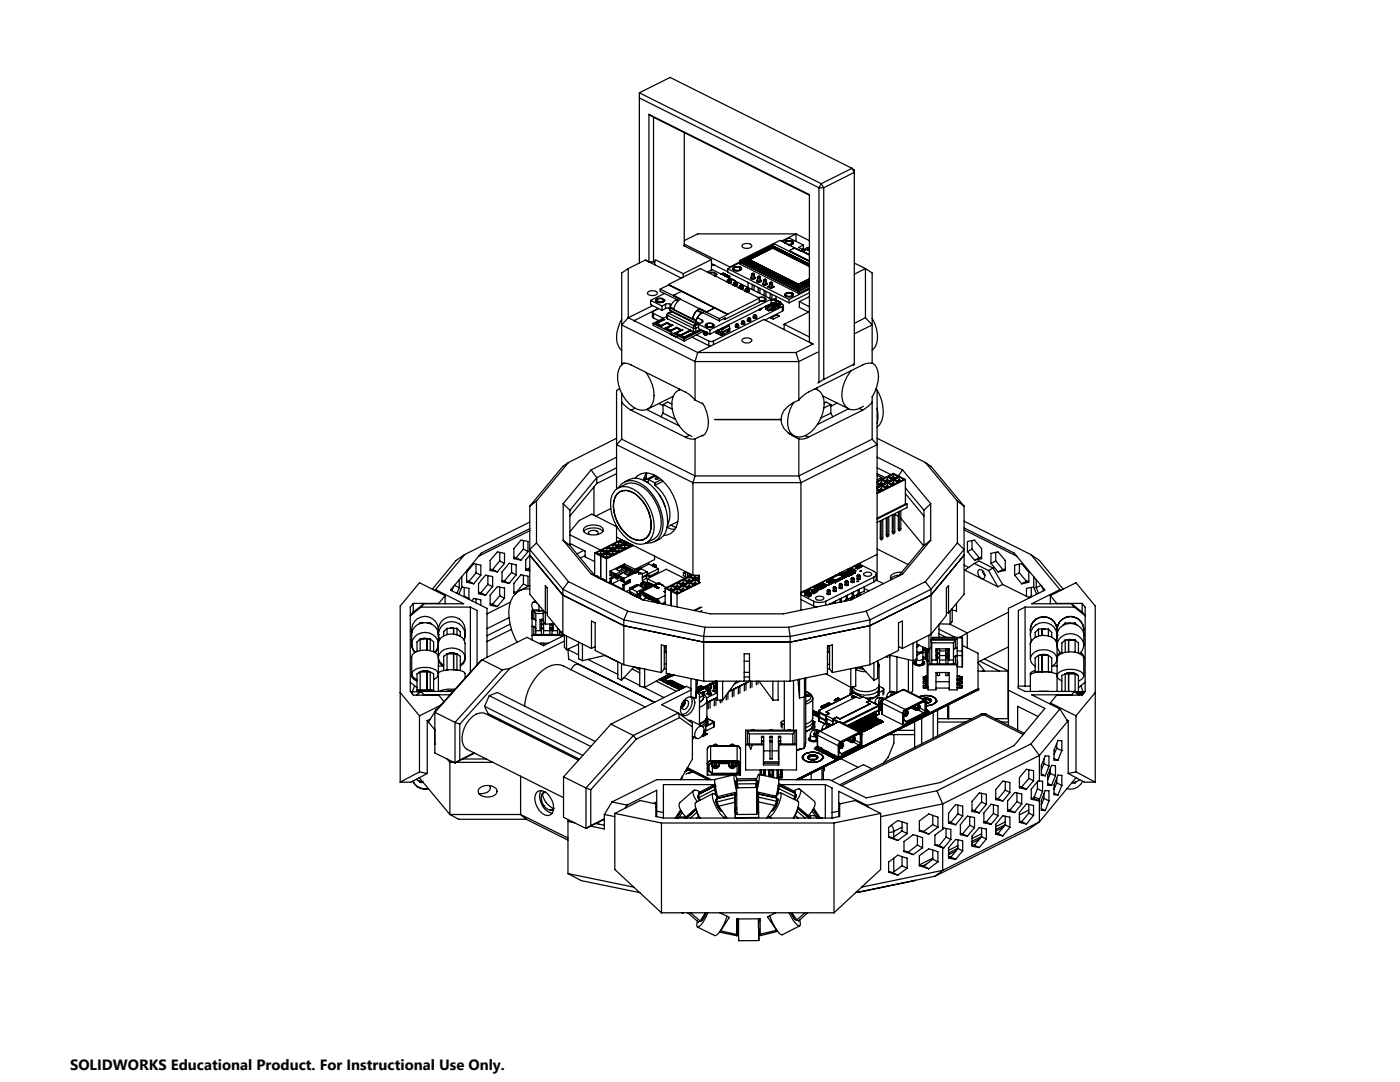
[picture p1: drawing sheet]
<svg xmlns="http://www.w3.org/2000/svg" width="279mm" height="216mm" viewBox="0 0 279 216" stroke-linecap="round" stroke-linejoin="round" font-family="sans-serif">
<defs><g id="words">
<text font-size="3" x="14" y="213.5">SOLIDWORKS Educational Product. For Instructional Use Only.</text>
</g></defs>
<g fill="none" stroke="#000" stroke-width=".25">
<path d="M127.6 19.5l35.8 18M127.6 18.5v34M127.6 18.5l36.3 18.2M127.6 18.5l6.1-3 36.3 18.1M129.5 22.8l32 16v29.5l.7 .4M129.5 22.8v29.4h.9M129.5 22.8l.9 .6M130.4 23.4v28.8M130.4 23.4l31.1 15.5M136.6 26.5v22.6M163.4 37.5h1M163.4 37.5v38.8"/>
<path d="M163.9 36.7l-.5 .8M163.9 36.7l.5 .8M164.4 37.5v38.2M170 33.6l.5 .8-6.1 3.1M170 33.6l-6.1 3.1M170 33.6l.5 .3v38.8l-.2 .2M125.4 53.6l-1.3 .9v18M125.4 53.6l3.4-1.7 7.2 3.6M125.4 53.6v9.8M129.3 58.3a1.34 1.34 0 0 1 1.9 .2 1.27 1.27 0 0 1-2 0zM129.9 59.9l2.2 1.2M129.9 59.9v.9l2.2 1.1"/>
<path d="M130.7 52.1v.7M130.8 51.8l5.5 2.8M130.8 52.1l-.4 .1M130.8 59.9h.1M130.8 59.9a1.07 1.07 0 0 0 1.5 .4M130.9 59.8l.8-.3a.64 .64 0 0 1 .8 .6l-.8 .3a.83 .83 0 0 1-.9-.5zM131.1 59.8l.6-.2 .5 .1 .2 .2a.87 .87 0 0 1-1.3 0zM131.2 59.7v.4M131.8 57.7v.4l3.2 1.7M131.8 57.7l3.9 2M132.6 59.9h.1M132.6 59.9l-.3 .4"/>
<path d="M132.6 58.6l-2.7 1.3M133.4 56.8l6.4-3.2 11.8 5.9M133.4 56.8l11.8 5.9M133.4 56.9l2.6 1.2M133.4 56.8v.1M133.4 56.9l-1.6 .8M134.4 58.9h.1M134.4 58.9v.1M134.4 59l1.3 .6M134.4 59l1.3 .7M134.9 59.9a2.25 2.25 0 0 0-1.1 1.4M134.9 59.9l.4 .2"/>
<path d="M135 59.8l.4 .1M135 59.8l-.1 .1M135.7 59.6v.1M135.7 59.7a3.3 3.3 0 0 0-1.3 2l3.8 1.9M135.7 59.7h.1M135.7 59.7l3.8 1.9M136 58.1l-1.6 .9M136 58.1l9.2 4.7M136.3 54.6v.7M136.4 49l5.6 2.8M136.6 48.7l9.1 4.6M141.1 54.3l1-.5 11.8 5.9"/>
<path d="M141.5 54.4l.6-.1a.59 .59 0 0 1 .8 .6l-.2 .2M141.6 54.5l.5-.1 .5 .1 .2 .3-.2 .2M141.6 54.5h.1M142 52.9h.7M142 51.8l-5.7 2.8M142 51.8v2.1M142 52.6l3.2 1.6M142.7 55v.1M142.9 54.8h.1M142.9 54.8l-.2 .3M143.9 54.7h.1M144 54.7l.4 .1 .2 .2"/>
<path d="M144.5 54.8l.1 .2M144.5 54.6l.8 .4M144.5 54.6l-.2-.1-.4 .2M144.5 54.6h.1M144.7 54.7l.4 .2M145.1 54.9h.1M145.2 55.3v.1M145.2 55.3h-.1M145.2 55.3h.1M145.2 55.9v.3a.41 .41 0 0 0 .6 0v-.3M145.2 56l-.1 .2M145.2 55.9l.3 .2 .3-.2"/>
<path d="M145.2 53.6v.7l12.3 6.1M145.2 53.6l12.3 6.2M145.3 55h.1M145.3 55l.2 .1M145.5 55.1h.1M145.5 55.7h.1M145.5 55.7l.3 .2M145.5 55.7l-.3 .2M145.5 55.1l-.3 .2M145.5 56v.3M145.5 55.1l.1 .1M145.5 55.7l.3 .1-.3 .2"/>
<path d="M145.5 55.7l-.2 .1 .2 .2M145.6 55.2l-.4 .1M145.6 55.2v.4M145.6 55.5l1.1 .6M145.7 53.3v.1M145.8 56.4h-.3M145.8 56l.2 .2-.2 .1M145.8 56.3l-.4 .1M145.8 56.3v.1M146 56.2l-.2 .2M146 56.2h.1M146.3 53.4l.8-.2a.56 .56 0 0 1 .8 .6l-.8 .2a.72 .72 0 0 1-.8-.4z"/>
<path d="M146.4 56.5v.3a.41 .41 0 0 0 .6 0v-.3M146.4 56.6l-.1 .2M146.4 56.5l.3 .2 .3-.2M146.5 53.5l.4-.2h.5l.4 .3a.83 .83 0 0 1-1.3 0zM146.7 56.3h.1M146.7 56.3l.3 .2M146.7 56.3l-.3 .2M146.7 56.6v.3M146.7 56.3l.3 .1-.3 .2M146.7 56.3l-.2 .1 .2 .2M147 57h-.4M147 56.6l.2 .2-.2 .1"/>
<path d="M147 56.9l-.4 .1M147 56.9v.1M147.2 56.8l-.2 .2M147.2 56.8h.1M147.6 57.2l-.1 .2M147.6 57.1v.3a.41 .41 0 0 0 .6 0v-.3M147.6 57.1l.3 .2 .3-.2M147.6 53.4v.5M147.7 57l-.1 .1M147.7 57l.2 .2M147.7 52v.7l11.6 5.8M147.7 52l11.6 5.8"/>
<path d="M147.7 52.3l11.6 5.8 2.2-1.1M147.7 52.4l-2.5 1.2M147.7 52.2l-2 1.1M147.9 56.9h.1M147.9 56.9l.3 .2M147.9 56.9l-.3 .1M147.9 57.2v.3M147.9 56.9l.3 .1-.3 .2M147.9 56.9l-.2 .1M148.1 48.9a1.38 1.38 0 0 1 2 .2 1.27 1.27 0 0 1-2 0zM148.2 51.8v.2l11.1 5.5M148.2 51.8l11.1 5.6"/>
<path d="M148.2 51.8l6.3-3.2 7 3.6M148.2 57.6h-.4M148.2 57.2l.2 .2-.2 .1M148.2 57.5l-.4 .1M148.2 57.5v.1M148.4 57.4l-.2 .2M148.4 57.4h.1M148.8 57.8l-.1 .2M148.8 57.7v.3a.41 .41 0 0 0 .6 0v-.3M148.8 57.7l.3 .2 .3-.2M148.9 57.6l-.1 .1M148.9 57.6l.2 .1"/>
<path d="M149.1 57.5h.1M149.1 57.5l-.3 .1M149.1 57.5l.3 .1M149.1 57.7v.4M149.1 57.5l-.2 .1M149.3 56.3v1.1M149.4 58.2h-.4M149.4 57.8l.2 .2-.2 .1M149.4 58.1l-.4 .1M149.4 58.1v.1M149.4 57.7h-.3M149.6 58l-.2 .2"/>
<path d="M149.6 58h.1M150 55.3l-.1 .1a.4 .4 0 0 0 .4 .3 .4 .4 0 0 0 .4-.3l-.1-.1M150 55.4a.31 .31 0 0 0 .3 .2 .31 .31 0 0 0 .3-.2M150 54.8l.3 .2 .3-.2M150 54.8v.7M150.1 54.6h.2M150.1 54.6l-.1 .2M150.1 54.6h.4M150.1 56.8v1M150.3 54.6v1M150.5 54.6h-.2M150.5 54.6l.1 .2"/>
<path d="M150.5 56.9v1.1M150.6 54.8v.7M151.2 55.9l-.1 .1a.42 .42 0 0 0 .4 .3 .42 .42 0 0 0 .4-.3l-.1-.1M151.2 56a.31 .31 0 0 0 .3 .2 .31 .31 0 0 0 .3-.2M151.2 55.4l.3 .2 .3-.2M151.2 55.4v.7M151.3 55.2h.2M151.3 55.2l-.1 .2M151.3 55.2l.2-.1 .2 .1M151.3 57.4v1M151.3 59.4l.7-.1a.72 .72 0 0 1 .9 .4l-.3 .3M151.5 55.2v1"/>
<path d="M151.5 59.5l.8-.1 .3 .3a.79 .79 0 0 1-1 .2M151.6 59.5l-6.4 3.2M151.6 59.5v.8l-6.9 3.4M151.7 57.5v1.1M151.7 55.2h-.2M151.7 55.2l.1 .2M151.8 55.4v.7M152.4 56.5l-.1 .1a.43 .43 0 0 0 .4 .2 .43 .43 0 0 0 .4-.2l-.1-.1M152.4 56.6a.31 .31 0 0 0 .3 .2 .31 .31 0 0 0 .3-.2M152.4 56l.3 .2 .3-.2M152.4 56v.7M152.5 55.8h.2"/>
<path d="M152.5 55.8l-.1 .2M152.5 55.8l.2-.1 .1 .1M152.5 57.9v1.1M152.7 55.8v1M152.8 55.8h-.1M152.8 55.8l.2 .2M152.9 59.7l-.3 .3M152.9 58.1v1.1M153 56v.7M153.6 57.2a.31 .31 0 0 0 .3 .2 .31 .31 0 0 0 .3-.2M153.6 56.6v.7M153.6 56.6l.3 .2 .3-.2"/>
<path d="M153.6 57.1l-.4 .1 .7 .3 .6-.3-.3-.1M153.7 56.4h.2M153.7 56.4l-.1 .2M153.7 56.4l.2-.1 .1 .1M153.7 58.5v1.1M153.9 56.4v1M153.9 59.9h.7l.2 .2-.2 .3h-.7l.1 .1h.5l.3-.2-.1-.3M153.9 59.7v.9l-12.2 6.1M153.9 59.7l-12.2 6.1M154 56.4h-.1M154 56.4l.2 .2M154.1 58.7v1.1"/>
<path d="M154.1 59.8h.1M154.1 59.8l-.2 .1M154.1 59.9h-.2M154.2 56.6v.7M154.7 59.8l-.2-.2-.4 .2M154.7 59.8l1 .5M154.9 59.1v.6l-.2 .1M154.9 59.9h.1M154.9 59.9l.4 .1M156.1 48.2l1.4-.7 2.8 1.4M156.6 48.5a1.04 1.04 0 0 1 1.8-.1 .74 .74 0 0 1-1 .5M156.7 58.6l.8-.2a.72 .72 0 0 1 .9 .4 1.09 1.09 0 0 1-1.8 0z"/>
<path d="M156.9 58.7l.6-.2a.51 .51 0 0 1 .7 .3 .83 .83 0 0 1-1.4 0zM157.5 59.8v.6M157.6 50.1l.1 .1M157.6 50v.1M157.7 50.1l3.8 2M157.7 50.1v.1M158 48.2l.2 .2a.76 .76 0 0 1-1 .3M158 48.2h-1l-.2 .2 .1 .2M158 48.2v.5M158 58.6v.5M158.9 46.7l-2.9 1.4M158.9 46.7v1.5"/>
<path d="M158.9 46.7l2.6 1.3M158.9 46.7h-19.7l-2.6 1.3M159.3 57.4v.1M159.3 57.8v.7M159.7 50l-4.1-2-7.9 4M159.8 50l-1.4-.4-.7 .3v.2M159.8 50h.1M159.8 50l1.7 .9-1.7-.9M159.8 50l.4 .2M160.2 50.2l1.3 .6M160.3 48.9l-.9 .5 .9 .4M160.3 48.9v.7l-.2 .1"/>
<path d="M161.1 49.4l.4 .1M161.1 49.4l-1.2 .6M161.1 49.4l.4 .2M161.5 50.1l-.6-.3-.7 .4M161.5 56.7l-2.2 1.1M161.5 53.2l-7.3-3.7-4.6 2.3 9.7 4.9 2.2-1.1M161.5 53l-7.3-3.7-5.1 2.5 10.2 5.2 2.2-1.2M161.5 52.7l-7.3-3.7-5.6 2.8 10.7 5.4 2.2-1.1M161.5 56.3l-2.2 1.1M161.5 56.4l-2.2 1.1M161.5 57.4l-2.2 1.1M161.5 57.7l-4 2.1"/>
<path d="M161.5 58.4l-4 2M161.5 59.2l-2 1M170.5 52.5l2.2 1.1M172.7 53.6l1.4 .9v18a2.81 2.81 0 0 0-1.9 .3l-10.9 5.4-.7 .5-1.2 1.1M172.7 53.6l-2.2 1.1M172.7 53.6v9.8M123.6 77.5l-.6 .4v19.7M124.1 78.5v1.7M124.1 63.7a6 6 0 0 0-.7 5.3l.7 .9M124.1 72.5a2.68 2.68 0 0 1 1.8 .3l10.9 5.4 .7 .5 1.2 1.1M124.1 72.5v.3M124.5 72.5a3.7 3.7 0 0 0-1.1 4.3 7.5 7.5 0 0 0 3.7 4.8 2.3 2.3 0 0 0 3.4-1.8 7.3 7.3 0 0 0-1.6-5.5"/>
<path d="M125.4 63.4l-1.3 1.4 14.6 7.3M125.4 63.4l13.8 6.9M126.7 63.9v.2M130.2 62.3v.9l.2 .3M130.2 61l-4.8 2.4M130.4 64.5l6.2 3.1M130.4 64.5v.4l6.2 3.2M130.4 62.5v1M130.4 62.5l2 1M130.4 63.5l1 .5M130.8 64.5h.1M130.8 64.5l1.1 .6"/>
<path d="M131.4 61.6l-4.9 2.4M131.4 61.6l-1 .5a.23 .23 0 0 0-.2 .2 .23 .23 0 0 0 .2 .2M131.9 65.1h.1M132.1 61.1v.8M132.3 60.2v.1M132.5 63.8h.1M132.5 63.8l-1.4 .7 .8 .4 1.2-.6 1.1 .6M132.5 63.8l-.1-.1-1.6 .8M132.8 65.5h.1M132.8 65.5l1 .5M132.8 60.7l.4-.1 .6 .1M132.8 60.7l-.7 .4"/>
<path d="M132.8 60.7v.9M132.8 61.6l-.7 .3M133.1 62.8l.1 .8M133.1 64.5h.1M133.1 62.8l.1 .1M133.1 63.1l-2.7 1.4M133.1 64.5l-1.2 .6M133.1 64.5l.8 .4-1.1 .6M133.2 63.6l4.6 2.3M133.2 62.9l5.2 2.6M133.2 62.9v.7M133.3 62.5l-.2 .3"/>
<path d="M133.3 62.5h.2M133.5 62.5l-.3 .4M133.5 62.5l5.1 2.6M133.5 61.5l.2 .4M133.5 61.5l.2 .1M133.5 61.5l-.7 .1M133.7 61.9l.1 .2 5.2 2.6M133.7 61.5l5.2 2.6M133.7 61.9l5.2 2.6M133.7 61.5v.4M133.8 61.3l-.1 .2M133.8 61.3l.7 .3"/>
<path d="M133.8 60.7l.2 .1M133.8 60.7v.6M133.8 66.7l1.2 .6M133.8 66h.1M133.8 66.7h.1M133.9 66.7h.1M133.9 66.7l1.1 .6M134 62.2l-.7 .3M134.1 62.2l-.6 .3M134.2 64.9h.1M134.2 64.9l-1.2 .6 .8 .4 1.2-.6 1.1 .6M134.3 79.1l-5.1 2.6"/>
<path d="M134.7 66.5h.1M134.7 66.5l1.9 .9M135 67.3h.1M135 65.4h.1M135 65.4l-1.2 .6M135 65.4l.9 .5-1.2 .6M135.5 77.6v.2M135.7 77.7l-.3 .2M135.7 77.7a2.46 2.46 0 0 0-1.6 2.5 7.5 7.5 0 0 0 4 6.9M136.1 65.9h.1M136.1 65.9l-1.1 .6 .8 .4 2-1M136.6 67.4h.1"/>
<path d="M136.6 67.6v.5M137.8 65.9h.1M137.9 65.9l-2 1 .7 .3 2-.9M137.9 66l.5 .2M137.9 65.9v.1M138.1 67.3l3.4 1.7M138.2 63.6h.1M138.3 63.5l.7 .4M138.4 66.2l.2 .1M138.4 65.5h.5M138.4 65.5v.7M138.5 64.8l.3 .1h-.2z"/>
<path d="M138.6 65.1l-.2 .4M138.6 65.1l.3 .4M138.7 79.8l1.5 .8M138.7 72.1v7.7M138.7 72.1h20.7M138.8 66.2l-.2 .1M138.8 66.2l.1 .1M138.9 66.2h-.1M138.9 66.2h.1M138.9 65.5v.7M138.9 66.3h.1M138.9 66.3l-2.3 1.1"/>
<path d="M138.9 64.5l.2 .2M138.9 64.1v.4M139 66.1h.1M139 63.9v.7h.2M139 63.9l-.1 .2M139 64.2l.7 .4M139 64.5l.2 .1M139 66.1v.1M139 66.1l-.1 .1M139 66.8l2.5 1.3M139.1 64.7h.3M139.1 64.7l.3 .1"/>
<path d="M139.1 62l1 .5M139.2 63.4l.9 .5M139.2 64.6l-.1 .1M139.2 61.8l1 .6M139.2 70.3l-.5 1.8M139.2 70.3h19.7M139.3 64.7l-.7 .4M139.4 64.7l2.3 1.1M139.4 64.7v.9l2.3 1.1M139.4 65.2l-.5 .3M139.5 61.6h.1M139.5 61.6a3.4 3.4 0 0 0-1.3 2"/>
<path d="M139.5 61.6a3.2 3.2 0 0 0-1.3 2M139.5 61.6l4 2M139.6 61.6l1.3 .6M139.6 61.6h.1M139.8 65.8l-.8 .3M140.1 62.5a2.25 2.25 0 0 0-1.1 1.4M140.1 65.9l-3.5 1.7M140.1 63.9a.23 .23 0 0 1 .2 .2 .23 .23 0 0 1-.2 .2M140.1 64.3l-.7 .4M140.1 63.9v.4M140.2 62.4l3.3 1.6M140.2 62.4l-.1 .1"/>
<path d="M140.4 66.6v.1M140.4 66.2h.1M140.4 66.2h.3M140.4 66.6h.1M140.4 66.7l.4 .2M140.4 66.2v.4M140.4 66.2l.4 .2M140.4 66.6l.4 .2M140.4 66.1l-3.8 2M140.5 66.1h.1M140.8 66.9h.1M140.8 66.4h.1"/>
<path d="M140.8 66.8h.1M140.8 64.9a1.11 1.11 0 0 0 1.4 .3M140.8 66.8v.1M140.8 66.4v.4M140.8 66.3h.1M140.8 64.7l.8-.2a.72 .72 0 0 1 .9 .4 1.09 1.09 0 0 1-1.7 0zM140.9 66.3h.1M140.9 66.3v.5M140.9 66.8h.1M140.9 66.8l-.1 .1M140.9 66.3l-.1 .1M140.9 66.8h-.1"/>
<path d="M140.9 62.2h.1M141 64.7l.6-.2 .6 .2a.67 .67 0 0 1-.5 .6 .67 .67 0 0 1-.7-.4zM141 62.2h.1M141.1 64.6v.5M141.4 66.5l-.5 .3M141.5 68.1l.3 .1 .6-.1M141.5 69l.3 .1M141.5 68.1v.9M141.7 65.8v.9M142.2 65.2h.1M142.4 68.1v.7M142.5 64.9l-.3 .3"/>
<path d="M142.6 61.5h.1M142.6 61.5l-1.6 .7M142.8 66.3l1.1 .6M142.8 66.3l1 .5M142.8 66.1v.2M143.1 66h.1M143.2 66.1l.3 .1M143.2 66v.1M143.2 65.9v.1M143.3 65.9l.3 .1M143.3 66l.2 .1M143.3 65.9v.2"/>
<path d="M143.3 66.1h-.1M143.3 66.1l.2 .1M143.5 66.2l.3 .2M143.5 63.6v.4M143.6 66l-.1 .2M143.8 65.6l.3 .2M143.8 66.4l.1-.2v.7M143.8 66.8l.1 .1M143.8 66.4v.4M144 66.7h.1M144 66.7l.1 .1M144 66.7l-.2 .1"/>
<path d="M144.1 65.8v1M144.1 65.5l.3 .1M144.3 66.7l-.4 .2M144.4 65.6l-.3 .2M144.4 66.6l.1 .1M144.4 63.6l.3 .1M144.5 66.7l-.4 .1M144.7 63.7v-.3l-1.2 .6M145.1 66.3h.1M145.1 66.3l-.6 .4M145.2 66.3h.1M145.2 62.7v.1"/>
<path d="M145.2 62.8l-1.7 .8M145.3 64.9l.3 .1M145.5 66.1h.1M145.5 66.1l-.3 .2M145.6 66.1h-.1M145.6 65l-1.2 .6M145.6 65v.5M145.6 66.1l-.5 .2M145.6 66h.1M145.6 66v.1M145.6 65.9v.1M145.6 65.5l-1.5 .8-.5-.3"/>
<path d="M145.6 65.5v.2M145.6 65.7l-1.5 .7h-.3M145.6 65.7v.4M146.8 65v.1a.32 .32 0 0 0 .3 .2 .32 .32 0 0 0 .3-.3M146.8 64.8v.4M146.8 64.8l.3 .2 .3-.2M146.9 64.7h.3M146.9 64.7l-.1 .1M146.9 64.7h.2M147.1 64.7v.6M147.2 64.7h-.1M147.2 64.7l.2 .1"/>
<path d="M147.4 64.8v.4M148 64.4v.1a.32 .32 0 0 0 .3 .2 .32 .32 0 0 0 .3-.3M148 64.2l.3 .2 .3-.2M148 64.2v.4M148.1 67.7a1.38 1.38 0 0 1 2 .2 1.22 1.22 0 0 1-2 0zM148.1 64.1h.3M148.1 64.1l-.1 .1M148.1 64.1h.2M148.3 64.1v.6M148.4 64.1h-.1M148.4 64.1l.2 .1M148.6 64.2v.4"/>
<path d="M149.2 63.8l-.1 .1a.34 .34 0 0 0 .4 .2 .34 .34 0 0 0 .3-.3M149.2 63.6l.3 .2 .3-.2M149.2 63.6v.4M149.3 63.5l-.1 .1M149.3 63.5h.2M149.3 63.5h.3M149.5 63.5v.6M149.6 63.5h-.1M149.6 63.5l.2 .1M149.8 63.6v.4M150.4 63.2a.32 .32 0 0 0 .3 .3 .32 .32 0 0 0 .3-.3M150.4 63l.3 .2 .3-.2"/>
<path d="M150.4 63v.4M150.5 62.9l-.1 .1M150.5 62.9h.2M150.5 62.9h.3M150.7 62.9v.6M150.8 62.9h-.1M150.8 62.9l.2 .1M151 63v.4M151.5 61.8h.1M151.5 61.8h.2M151.6 60.1l1-.1zM151.7 61.7v.1"/>
<path d="M152 61.5v.1l-.3 .2M152.6 60h.1M152.7 61.2h.1M152.8 61.2h.1M152.8 61.1v.3l1 .5M152.8 61.6l.6 .4M152.8 61.6l.6 .3M152.9 61.1l1.1 .5 .4-.1M153 61.5l-.2 .1M153.1 61.1l.4 .2M153.1 61l.1 .2M153.2 60.9l.3 .1"/>
<path d="M153.4 61.9v.1M153.4 60.8l.2 .1M153.5 61v.3M153.5 61.3h.1M153.6 60.9l-.1 .1M153.6 60.9l.2 .1M153.6 60.9v.1M153.6 61h.1M153.6 61l-.1 .4M153.6 61l.4 .2 .3-.2M153.6 61.8l-.2 .1M153.7 61.9l-.3 .1"/>
<path d="M153.8 63.5l1.2-.7 .5 .3-1.2 .6zM153.8 60.6h.1M153.8 61.6h.1M153.8 61h.1M153.8 61.6v.3M153.8 61.7l.1 .1M153.9 61h.1M153.9 61l.1 .1M153.9 61h-.3M153.9 61.6h.1M153.9 61.6v.2M154 60.9h.1"/>
<path d="M154 60.9l-.1 .1M154 61.1h.1M154 61.9h-.2M154 61h.1M154 61v.1M154.1 61.7l-.2 .1M154.1 60.9h.1M154.1 61h.1M154.1 60.9l-.2 .1M154.1 61.6v.1M154.1 61h-.1M154.1 60.9h.3"/>
<path d="M154.1 60.9v.1M154.2 60.9h.1M154.2 60.8v.1M154.2 60.8h.1M154.2 60.9v.1M154.2 61h.1M154.2 61h-.1M154.2 60.8h.4M154.2 61.6v.2M154.2 61.8l-.2 .1M154.2 60.8l.2 .1M154.3 60.8h.1"/>
<path d="M154.3 60.9h.1M154.3 60.7l-.1 .1M154.3 60.7v.1M154.3 60.9h-.1M154.3 61h.1M154.3 61.5h-.1M154.3 61.7h-.2M154.3 60.7h.1M154.3 61.5h.1M154.3 61l-.3 .2M154.3 61l.1 .5M154.3 60.8v.1"/>
<path d="M154.3 61.5v.2M154.3 61l.1 .1M154.3 60.8h.2M154.3 61l-.3 .1v.8M154.3 61v.1M154.3 60.8l.1 .1M154.4 60.8h.1M154.4 60.9h.1M154.4 60.7l-.1 .1M154.4 60.8h-.1M154.4 60.8v.1M154.4 61.5h.1"/>
<path d="M154.4 61.5h-.1M154.4 61.1v.4M154.4 61.6v.1M154.4 61.7l-.2 .1M154.4 61.7l.1 .1M154.5 60.7h.1M154.5 60.8h-.1M154.5 60.7l.1 .1M154.5 61.4h.1M154.5 60.8h.1M154.5 61.6l-.2 .1M154.5 61.3l.8-.4v.4l-.8 .5"/>
<path d="M154.5 61.3v.5M154.5 60.7v.1M154.6 60.8h.1M154.8 60.2v.4M154.9 60.4l-.1-.1 .1 .2-.4 .2-.7-.1M155 62.8v.1M155.3 60v.1M155.3 61l-.8 .4M155.4 60.4v.2l-1 .5M155.4 60.4l-1.1 .6M155.4 60.5h.1M155.4 60.9h.1"/>
<path d="M155.4 60.5v.4M155.5 61.1v.1M155.5 61.2l-.2 .1M155.5 60.9h.1M155.5 61.1l-.2 .1M155.5 60.9h-.1M155.5 60.9v.2M155.6 60.9h-.1M155.6 61l-.1 .1M155.6 60.9v.1M155.7 60.8v.2l-.2 .1M155.7 60.3h.1"/>
<path d="M155.7 60.3l-.3 .1M155.7 60.3l-.3 .2M155.8 60.8l-.2 .2M155.8 60.3l-.4 .2M155.8 60.3l.1 .4-.5 .2M155.8 60.5l.3 .2a.23 .23 0 0 1 .3 .2 .23 .23 0 0 1-.3 .3M156.1 61.2l-13.7 6.9M156.1 62.1l-3.4 1.8M156.1 61.2v.9M156.4 61v.9l-.3 .2M156.5 64.7l5 2.5M156.5 64.7v1.1"/>
<path d="M158.9 70.3l.5 1.8M159.4 79.8a5 5 0 0 0-3.5 3.9M159.4 72.1v7.7M159.5 60.2l2 1M159.5 60.2v1.1l1.9 1M161.5 62.2l-5 2.5M162.2 68.7l-3.3 1.6M162.2 68.7l-9.7-5-13.3 6.6M162.6 77.6a3.1 3.1 0 0 1 1.8 4 7.3 7.3 0 0 1-4.2 5.5 2.34 2.34 0 0 1-3-2.4 7.4 7.4 0 0 1 1.2-4.4M163 77.4l.1 .4-.4-.3M163.2 70.3l-3.8 1.8M163.4 76.3l-.2 .1"/>
<path d="M164.2 79l5.2 2.6-6.2 3.1M164.4 75.7l-1 .6M169.9 74a7.4 7.4 0 0 0-1.7 6.1 2.27 2.27 0 0 0 3.7 1.2l.4-.2M170.5 72.6l-6.1 3.1M172.7 63.4l1.4 1.4-3.6 1.8M172.7 63.4l-2.2 1.1M174.1 72.4a3.3 3.3 0 0 1 1.1 3.7l-.6 2.1-.5 1v8.4M174.1 63.5a6.4 6.4 0 0 1 .5 5.8l-.5 .6M174.8 77.8l.2 .1v38l1.3 .6M174.9 77.5a8.1 8.1 0 0 1 1.1 6.5l-.4 .7-.6 .6M107.1 100v8.3M107.1 100l-1.4 1"/>
<path d="M113.5 92.3l-6.4 7.7M113.5 92.3l-1.2 .8-6.6 7.9M118 93.8l-5.6 6.7M118 93.8l1.1 1.5M118.5 97.2v5.6M119.1 95.3l-5.4 6.5M119.1 95.3v1.2M119.1 96.5l-5.4 6.5M122.6 98a2.62 2.62 0 0 1 3.7-.5 9 9 0 0 1 4.2 8.6 2.74 2.74 0 0 1-4.4 2 8.9 8.9 0 0 1-4.2-8.5zM123 87.5l-9.5 4.8M123 91.2l-5 2.6M123 93.3l-3.9 2"/>
<path d="M123 94.5l-3.9 2M123.2 98.6a2.61 2.61 0 0 1 3.6-.1 7.7 7.7 0 0 1 3 7.5 2.36 2.36 0 0 1-3.8 1.4 7.8 7.8 0 0 1-3.5-7.3l.2-.9zM123.4 97.3a4 4 0 0 1 6 .8 8.5 8.5 0 0 1 2.2 8.2 4 4 0 0 1-2.7 2M123.5 97.3a3 3 0 0 1 4.6-.6 9.7 9.7 0 0 1 4.1 9.1 2.88 2.88 0 0 1-3.2 2.5M124.1 80.2l.4 .6 1.4 1M124.1 87.6l14.6 7.4M124.1 80.2v7.4M124.1 87.6l-1.1 1.1 15.3 7.6M124.6 96.2a3.6 3.6 0 0 1 4.4 0 9.6 9.6 0 0 1 4.1 9.2 3.5 3.5 0 0 1-2.5 2.7M125.9 81.8l10.9 5.4M126.7 81.5l-.8 .3M126.8 95.4a3.2 3.2 0 0 1 4.5-.2 9.7 9.7 0 0 1 3.9 9.3 2.86 2.86 0 0 1-2.7 2.3"/>
<path d="M128.8 94.7l.2 .3M129 95.6v-1.2l-.4 .8-.2 .7M129 95.3l-.5 .3M129 95.6l-.5 .3M129.1 81.7l6.5 3.3M129.4 95.7v.5l-.5-.1M129.4 95.7l1.3 .6M130.7 94.8l-2.1 1.1M130.7 96.8a7.2 7.2 0 0 1 2.8 7.4l-.3 .5M130.7 96.3v.5M130.8 95.4h.6a.34 .34 0 0 1-.3 .2 .34 .34 0 0 1-.3-.2zM130.9 94.9l-1.5 .8"/>
<path d="M131.5 80.5l.8 .4M131.6 98.7l.8 1.3 .3 1M132 95.7l-1.3 .6M132.3 96l-1.6 .8M132.3 80.7l1.9 .9M132.3 82.4l2.5 1.3M132.3 80.7v1.7M132.3 82.4l-.4 .7M134.1 80.6l-.8-.4-1 .5M136.8 87.2a2.59 2.59 0 0 0 1.9 .4M137.6 86.9l-.8 .3M138.3 96.3h21.5"/>
<path d="M138.3 96.3v18.5M138.7 95h20.7M138.7 87.6v7.4M138.7 95l-.4 1.3M140.2 86.8l-1.5 .8M140.2 80.4a6.5 6.5 0 0 1 .8 5.6l-.3 .6-.5 .4M142.6 83.7h13.3M155.9 83.7a3.9 3.9 0 0 0 2.3 3.3l1.2 .6M157.3 86.4l1.2 .6M157.5 86.5l.2 .1M159.4 87.6v7.4M159.4 95l.4 1.3"/>
<path d="M159.8 96.3v25.5M160.7 86.9l.6 .3M161.3 87.2a2.59 2.59 0 0 1-1.9 .4M164.5 80.4l.4-.2 .9 .5M165.8 80.7l-1.4 .7M165.8 80.7v1.7M165.8 82.4l-2 1M165.8 82.4l.4 .7M167.1 80.4l-1.3 .7M171.5 81.5l.7 .3M172.2 81.8l-10.9 5.4M174.1 80.2l-1 1-.9 .6"/>
<path d="M174.1 87.6l-14.7 7.4M174.1 87.6l.9 1.1-15.2 7.6M175 81.5a6.2 6.2 0 0 1 0 3M175 94.9l1 .4M175 97.5l.9 .4M175 97.8l.6 .3-.6 .3M175 98.3h.1M175 96.3l.9 .4M175 96.6l.6 .3-.5 .2M175 87.5l9.7 4.8M175 91.2l5.1 2.6M175 93.3l2.8 1.4"/>
<path d="M175 94.5l1.7 .8M175.5 97.7l.4-.2 .4 .2M175.5 96.5l.4-.2 .4 .2M175.9 97l.9 .5-.9 .4M175.9 97l-.9 .4M175.9 95.8v.9M175.9 97v.9M175.9 95.8l.9 .5-.9 .4M175.9 95.8l-.9 .4M176 95.3l-.2 .4M176 95.3l-1 .4M176.7 97.1l.4-.2 .4 .2"/>
<path d="M176.7 95.9l.4-.2 .4 .2M177.1 96.4l.9 .5-.9 .4M177.1 96.4l-1 .5 1 .4M177.1 95.2v.9M177.1 96.4v.9M177.1 95.2l.9 .5-.9 .4M177.1 95.2l-1 .5 1 .4M177.9 96.5l.4-.2 .4 .2M177.9 95.3l.4-.2 .4 .2M178.3 94.6l-1 .5 1 .4M178.3 95.8l.9 .5-.9 .4M178.3 95.8l-1 .5 1 .4"/>
<path d="M178.3 94.6v.9M178.3 95.8v.9M178.3 94.6l.9 .5-.9 .4M179.1 95.9l.4-.2 .4 .2M179.5 95.1l-4.5 2.2M179.5 95.2l.9 .5-.9 .4M179.5 95.2l-1 .5 1 .4M179.5 95.2v.9M180.1 93.8l5.6 6.7M180.1 93.8l-.8 1.2M180.7 95.7l-2.4-1.2-3.3 1.6M180.7 95.7l-5.7 2.8"/>
<path d="M180.7 95.7v4.9l-5.7 2.8M180.7 97.4l3.7 4.4M180.7 98.5l3.7 4.5M184.7 92.3l6.4 7.7M184.7 92.3l1.1 .8 6.6 7.9M191.1 100v8.3M191.1 100l1.3 1M86.9 117.7l5.6 2.8h-7.9M86.9 117.7l-.2 .1M88.8 118.9l-5.1-2.6-3.8 4.6v35.2M88.8 118.9l-1.2 1.5M88.8 118.9v1.6"/>
<path d="M90.1 117.5v.3M90.5 117l-.3 .9M90.7 116.8l1 .5M91.7 117.3l-.5 1.1M91.7 115.6v1.7M92.1 115v2.2M92.1 117.2l-.5 1.4M92.1 117.2l1.5 .2v2M92.6 117.2v1.8M92.6 119l1 .4M92.6 119v.1M92.7 110.7l-5.8 7"/>
<path d="M92.7 110.7l-1.7 1.1-4.7 5.7M93.1 115.9l.5 .1M93.6 119.4l-.1 .1M93.6 116l.9 .5M94.2 119.9l.3-.5 1.5 .3v1.1M95 114.3l-1.4 1.7M95 112.6v1.7M95 114.3l1 .5M95 119.5v.8M95.5 118.2l.5 .1M96 114.8v-2l-1.5-.3-1.4 1.7v2l1.4 .3M96 114.8l-1.5 1.7"/>
<path d="M96 118.3l.9 .5M97.4 116.6l-1.4 1.7M97.4 114.9v1.7M97.4 116.6l.9 .5M97.8 113.6l.5 .1M98.3 117.1v-2.1l-1.4-.2-1.4 1.7v2l1.4 .3M98.3 117.1l-1.4 1.7M98.3 113.7l1 .4M99.7 111.9l-1.4 1.8M99.7 110.2v1.7M99.7 118.9l-1.4 1.7M99.7 117.2v1.7"/>
<path d="M99.7 111.9l1 .5M99.7 118.9l1 .4M100.2 115.9h.5M100.7 119.3v-2l-1.4-.2-1.5 1.6v2.1l1.5 .2M100.7 119.3l-1.4 1.7M100.7 112.4v-2l-1.4-.3-1.5 1.7v2l1.5 .3M100.7 112.4l-1.4 1.7M100.7 115.9l.9 .5M102.1 114.2l-1.4 1.7M102.1 112.5v1.7M102.1 114.2l.9 .5M102.6 111.2l.4 .1"/>
<path d="M102.6 118.1l.4 .1M103 114.7v-2l-1.4-.3-1.4 1.7v2l1.4 .3M103 114.7l-1.4 1.7M103 111.3l1 .5M103 118.2l.1 .1M104.5 116.5l.9 .5v-2l-1.4-.3-1.4 1.7v2l.4 .1M104.5 109.6l-1.5 1.7M104.5 107.9v1.7M104.5 116.5l-1.5 1.7M104.5 114.8v1.7M104.5 109.6l.9 .5M104.9 113.5l.5 .1"/>
<path d="M105.4 110.1v-2l-1.4-.3-1.4 1.7v2l1.4 .3M105.4 110.1l-1.4 1.7M105.4 113.6l.3 .1M105.7 117.5a3.5 3.5 0 0 0-4 3.4 11.4 11.4 0 0 0 1.5 7.3M105.7 116.8l-2 1.1M105.7 101v17.6l3.1 3.7 .4-.1M105.7 105.5l-9.6 4.8-6.2 7.5 7.3 3.6v9.8M105.7 104.2l-13 6.5M105.7 105.9l-10.2 5.1M105.7 113.2l-.3 .4M106.9 119.9l-.5 .3M107.1 108.3l6.4 7.8"/>
<path d="M107.1 108.3l-1.4 1.3 6.6 8M112.3 117.6l12.2 6.1M112.3 117.6v8.9M112.4 107.8l5.6 6.7 10.3 5.2 13.5 2.8h14.6l13.4-2.8 10.3-5.2 5.6-6.7M112.4 100.5v7.3M112.4 107.8l1.3 1M112.4 100.5l1.3 1.3M113.5 116.1l11.8 5.9M113.5 116.1l-1.2 1.5M113.7 106.7l6.1 3M113.7 108.4l3.1 1.6v1.1l1.9 .9M113.7 108.8l5.1 6.2"/>
<path d="M113.7 101.8v7M116.5 106a2.95 2.95 0 0 1 3.8 0M116.5 109.8l-1.4 .7M116.8 105.2a3.2 3.2 0 0 1 3.4 .1l.2 .4a1.33 1.33 0 0 1-1.5 1 3.2 3.2 0 0 1-2.3-.5l-.2-.4 .1-.3zM116.8 110.9l-1 .4M117.7 106.7l-.3-.4a1.27 1.27 0 0 1 2 0l-.3 .4M118.7 110.3l1.2 .6M118.7 110.3v4.5M119.1 115.1v-.2l.4 .2v.2M119.5 110.6l.4-.2 .4 .2M119.5 115.2l-.1 .1M119.9 109.9l-.9 .4 .9 .5"/>
<path d="M119.9 109.9l.9 .4-.9 .5M119.9 109.9v.9M119.9 110.9v4.6M119.9 110.9l1.1 .6M120.3 115.7v-.2l.4 .2v.2M120.6 110l.5-.2 .4 .2M120.6 111.2l.5-.2 .4 .2M120.7 115.8l-.1 .1M121 111.5v4.6M121.1 110.5l-.9 .4 .9 .5M121.1 109.3l.9 .4-.9 .5M121.1 109.3l-.9 .4 .9 .5"/>
<path d="M121.1 109.3v.9M121.1 110.5v.9M121.1 110.5l.9 .4-.9 .5M121.7 115.4l.3 .1M121.7 114l1.2 .5M121.7 114l2.2-1.1 2.9 1.4M121.7 114v.8l.3 .1M121.7 115.4v1.1M121.7 116.1l-.3 .2M121.8 110.6l.5-.2 .4 .2M121.8 109.4l.5-.2 .4 .2M121.9 101.5l-3 1.5"/>
<path d="M122 114.3l.9 .5M122 114.3l1.1 .6M122 114.3v.6M122 115.5v1.1M122.2 116.5l2.1 1.1M122.2 116.5l-.1 .1M122.3 108.7l.9 .4-.9 .5M122.3 108.7l-1 .4 1 .5M122.3 108.7v.9M122.3 109.9v.9M122.3 109.9l-1 .4 1 .5M122.3 109.9l.9 .4-.9 .5"/>
<path d="M122.6 114.7l-.6 .2M122.9 114.8h.1M122.9 114.5v.3M122.9 115.1v.3l.3 .1M122.9 114.8l.2 .1M122.9 115.1l.3 .2M122.9 114.8l.3 .1M122.9 114.8l-1.2 .6M123 113.6l1-.5 .6 .3-1.1 .5zM123 107.2l15.3 7.6M123 105v3.1M123 105.1l-4.9-2.5-2.5 1.3-1.9 2.2"/>
<path d="M123 108.8l.5-.2 .4 .2M123 110l.5-.2 .4 .2M123.2 114.9l-1.2 .6M123.2 114.8v.1M123.2 115.3v.2M123.4 114.8l1.2 .6M123.4 114.8v.2M123.4 115l.9 .5v.6l.3 .1M123.4 115l.9 .5M123.4 114.9l-.5 .2M123.5 109.3l-1 .4 1 .5M123.5 109.3l.9 .4-.9 .5"/>
<path d="M123.5 108.1l-1 .4 1 .5M123.5 108.1l.9 .4-.9 .5M123.5 108.1v.9M123.5 109.3v.9M123.5 115.1l-.3 .2M123.8 115.2l-.6 .3M123.9 115.6l.2 .1M123.9 115.6v.3l.2 .1M123.9 115.6l-1.7 .9M124 107.7l-5.3 2.6M124 113.1v.6M124 114.4v.1"/>
<path d="M124.1 115.7v.3M124.2 107.7l-.5 .2 1 .5M124.2 115.4l-.3 .2M124.2 112.7l.4-.2 2.8 1.4M124.2 112.9l2.9 1.4M124.2 112.9h-.1M124.2 112.7l2.9 1.4M124.2 112.7v.2M124.2 108.2l.5-.2 .4 .2-.4 .2M124.2 109.4l.5-.2 .4 .2M124.3 116.7v1M124.3 116.7l.3 .1"/>
<path d="M124.3 115.6l-.2 .1M124.3 115.9l-.2 .1M124.6 115.4v.8M124.6 116.8v1.1M124.7 108.7l.9 .4-.9 .5M124.7 108v.4M124.7 108.7v.9M124.7 108.7l-1 .4 1 .5M124.7 114.5l1.1-.6 .5 .3-1 .6zM125 113.6l.4 .2-2 1M125 113.6l-2.1 .9M125 113.6v.3l-1.9 1"/>
<path d="M125.2 108.3l-5.3 2.6M125.3 115.9h.2M125.4 108.3l-.5 .2 1 .5M125.4 108.8l.5-.2 .4 .2-.4 .2M125.5 116.1l.3 .1M125.5 116.1l-1.2 .6M125.5 115.8v.3M125.7 117.3v.7M125.7 117.3l1.4 .8M125.7 118l1.4 .7 .4-.1M125.7 118l.1 .5M125.7 117.7l-.7 .3"/>
<path d="M125.7 117.3h.1M125.7 117.3l.3 .2M125.8 116.2v-.6l-1.2 .6M125.8 116.2l-1.2 .6M125.8 113.9v.4l-.7 .4M125.9 108.6v.4M126 117.5h.1M126.2 118.6h.1M126.2 118.6l.6 .4M126.4 108.9l-5.4 2.6M126.8 119h.1M126.8 119l.3 .1"/>
<path d="M126.8 114.3l-2.2 1.1M126.9 119h.1M127.1 114.3l-.3 .1v-.1M127.1 114.1v.2M127.1 118.1v1M127.1 119.1l.3 .1M127.3 118.7h.1M127.3 119l-.2 .1M127.3 118.6v.5h-.1M127.3 118.6h.1M127.4 116.8l-.3-.2-1.4 .7M127.4 116.8l1.2 .6"/>
<path d="M127.4 116.8l-1.4 .7M127.4 118.6v.6M127.4 113.9l-.3 .2M127.4 113.9v.7l.8-.2M127.4 114.3l.3-.1 .5 .2M127.5 118.9l.2 .5M127.5 118.9h.1M127.5 118.5l.1 .1M127.5 118.5v.4M127.5 118.5l-.1 .1M127.5 118.5l-.2 .1M127.6 119.1l-.2 .1"/>
<path d="M127.6 118.9l.2 .6M127.6 118.6v.3M127.6 118.6h.1M127.6 118.9h.1M127.7 118.9l.4 .7M127.7 118.6v.3M127.8 113.4l1.7-.8 1.9 .9M128 116.4v.1M128 113.5h.1M128 116.4v.5M128 116.6l-.5 .2M128 113.5l1.1 .6"/>
<path d="M128 113.5l-.3-.2-.8 .4M128 113.5l-.8 .3M128 116.3v.1M128 116.3h.1M128 116.9l.6 .3M128 116.9l-.2 .1M128 116.5h.1M128 116.3v.2M128 116.3l.2 .1M128.1 118.1a.43 .43 0 0 0-.6 .4M128.1 118.2a.36 .36 0 0 0-.4 0 .36 .36 0 0 0-.1 .4M128.1 116.5v.5"/>
<path d="M128.1 116.5h.1M128.1 118.2l3.2 1.6M128.1 118.1l3.1 1.5M128.1 118.1v.1M128.1 116.5l.6 .3M128.2 116.5h-.1M128.2 116.4l-.1 .1M128.2 116.4v.1M128.2 116.5l.5 .2M128.2 118.2a.31 .31 0 0 0-.3 0 .31 .31 0 0 0-.2 .4M128.2 114.4v1.8M128.3 118.3l-.6 .3"/>
<path d="M128.5 116.1h.1M128.5 118.5l.1 .4M128.5 116.1l.7 .4M128.5 116.1l-.5 .2M128.5 118.5l-.8 .4M128.6 118.4l-.1 .1M128.6 116.1l.1 .1M128.6 117.3l.1 .1M128.6 117.4l-1.5 .7M128.6 117.2v.5M128.6 117.2l-.2 .1M128.6 118.4v.6"/>
<path d="M128.6 119l2.7 1.3M128.6 118.6l2.9 1.5M128.6 118.6v.1l2.8 1.5M128.7 116.8v.6l-.1-.1M128.7 116.2l-.5 .3M128.7 116.2h.1M128.7 116.2l-.5 .2M128.7 116.2l.5 .3M128.7 116.8l.1 .1M128.7 119l.3 .3M128.7 119.1h.1M128.7 116.7v.1"/>
<path d="M128.7 118.5h.1M128.7 116.7l.2 .1M128.8 118.5l-.2 .1M128.8 116.9h.1M128.8 116.9v.4M128.9 116.8l-.1 .1M128.9 116.8v.1M128.9 118.6h.1M128.9 116.9v.4M129 118.6h.1M129 119.3l.6 .2M129 114.8v.6l-.8 .4"/>
<path d="M129 119.3l-.8 .4M129 114.8l-.8 .3M129 119.2h-.1M129.1 114.8l.4 .2M129.1 114.2l.4 .2M129.1 114.1l-.9 .4M129.1 114.1v.7M129.1 114.8l-.9 .4 .8-.4M129.1 114.8l-.1 .4M129.2 116.2l-.2 .1M129.2 116.2l.2 .2M129.2 116.2h.1"/>
<path d="M129.2 116.5l-.5 .2M129.2 116.5h.2M129.2 115.5v.7l.7 .3M129.2 115.5l1.9 .9M129.2 116.2l.3 .1M129.3 116.5l.1 .1-.5 .3M129.3 116.5h.1M129.3 116.5l-.4 .3M129.4 116.5v.5M129.4 116.3h.1M129.4 116.4h.1M129.4 116.4l-.2 .1"/>
<path d="M129.4 116.3v.1M129.4 117l.3 .1M129.4 117l-.8 .4 .2 .1M129.5 116.3h.1M129.5 116.5h.1M129.5 116.8h.1M129.5 116.9h.1M129.5 116.9l.2 .2M129.5 116.3l-.1 .1M129.5 116.3v.2M129.5 116.8v.1M129.5 116.5l-.1 .1"/>
<path d="M129.5 116.8l.2 .1M129.5 116.7l.3 .1M129.5 116.7v.1M129.5 114.4v.6M129.5 116.7h.1M129.6 118.9h.1M129.6 118.9l.1 .1M129.6 119h.1M129.7 117.1h.1M129.7 116.9v.2M129.7 119h.1M129.7 116.9h.1"/>
<path d="M129.8 116.8l-.1 .1M129.8 116.8h.1M129.8 119h-.1M129.8 117l-.1 .1M129.8 117h.1M129.8 116.6l.3 .1M129.9 116.6h.1M129.9 116.5h.1M129.9 116.5l.3 .2M129.9 116.5l-.4 .2M129.9 116.5l.2 .2M130 116.9h.1"/>
<path d="M130 116.9l-.3 .2M130 116.7h.1M130.1 116.7h.1M130.1 116.7l-.3 .1M130.2 116.7l-.2 .2M130.2 116.7l.2 .1M130.2 112.9h.1M130.2 112.7h.1M130.2 112.7v.2M130.2 112.7l.4 .2M130.2 112.9l.1 .1M130.3 112.7h.1"/>
<path d="M130.3 113h.1M130.3 112.7l.3 .2M130.3 113l.3 .1M130.4 119.9l.1 .1M130.4 119.9h.1M130.5 112.6h.1M130.5 112.6l-.3 .1M130.5 119.9h.1M130.5 120h.1M130.5 119.9v.1M130.5 112.6l.4 .2M130.5 112.6l-.2 .1"/>
<path d="M130.6 113.1h.1M130.6 112.9h.1M130.6 111v.7l-3.9 1.9M130.6 112.9l.1 .1M130.7 117.1h.1M130.7 113h.1M130.7 113.1h.1M130.7 112.9v.2M130.7 112.9h-.1M130.7 117.1l.6 .3M130.7 117.1l.1 .1M130.8 119.5h.1"/>
<path d="M130.8 119.6h.1M130.8 112.8h.1M130.8 112.8l-.2 .1M130.9 117h.1M130.9 117l.5 .3M130.9 117l.2 .2M130.9 119.6h.1M130.9 112.8v.1M130.9 113h.1M130.9 113l-.2 .1M130.9 117l-.2 .1M130.9 112.9v.1"/>
<path d="M130.9 112.9l-.2 .1M130.9 112.8l-.2 .1M131.1 116.4l.3 .1M131.1 116.4l-3.3 1.7M131.1 117.2l.1 .1M131.1 117.2v.1M131.1 117.2l-.1 .1M131.2 119.6l.4 .4 .1 .4M131.2 119.6l.5 .8M131.2 117.4h.1M131.3 117.4h.1M131.4 116.4l.1 .1"/>
<path d="M131.4 116.4h.3M131.4 116.4h-.1M131.4 113.5v.6l-1.9 .9M131.4 113.5l-1.9 .9M131.4 116.5l.4 .1M131.4 117.3h-.2M131.4 116.5l-3.3 1.6M131.4 117.3l-.2 .1M131.5 116.5h.1M131.7 116.4l.1 .2M131.7 116.4l-.2 .1M131.8 116.6l.5 .2"/>
<path d="M131.8 116.6l.4 .2M132.2 116.8h.1M132.2 116.8l.1-.1 .1 .2M132.2 116.8l.8 .4M132.5 118h.1M132.5 118l.3 .1M132.6 118v.1M132.8 117.4l1.1 .6M132.8 117.4v3.2M132.8 118.8l-1.6 .8M132.8 118h-.2M133.1 105.2l.8 .4 .8 .1"/>
<path d="M133.5 117.7l.4-.3 .5 .3M133.9 104.8l1 .5M133.9 116.9v1M133.9 118v2.9M133.9 116.9l-.9 .5 .9 .5M133.9 116.9l1 .5-1 .5M133.9 118l1.2 .6M134.7 117.1l.4-.3 .5 .3M134.7 118.3l.4-.3 .5 .3M135.1 118.6v2.5M135.1 116.3l1 .5-1 .5M135.1 117.5l1 .5-1 .5"/>
<path d="M135.1 116.3l-.9 .5 .9 .5M135.1 116.3v1M135.1 117.5v1M135.1 117.5l-.9 .5 .9 .5M135.3 104.1l-2.1 1M135.9 117.7l.4-.3 .5 .3M135.9 116.5l.4-.3 .5 .3M136.3 115.7v1M136.3 116.9v1M136.3 116.9l1 .5-1 .5M136.3 115.7l-.9 .5 .9 .5M136.3 115.7l1 .5-1 .5"/>
<path d="M136.3 116.9l-.9 .5 .9 .5M136.4 114.3l.4 .2M136.4 114.3v.6l.4 .2M136.6 115.4l-3.6-1.8-3.8 1.9M136.8 114.1v1.2M136.8 114.1l-.4 .2M137.1 117.1l.4-.3 .5 .3M137.1 115.9l.4-.3 .5 .3M137.2 114.3v.8M137.5 114.4v.6M137.5 116.3l-.9 .5 .9 .5M137.5 116.3l1 .5-1 .5"/>
<path d="M137.5 115.1l-.9 .5 .9 .5M137.5 115.1l1 .5-1 .5M137.5 115.1v1M137.5 116.3v1M137.7 114.5v.4M137.9 114.7v.1M137.9 114.6v.2M138.1 114.7l-5.3 2.7M138.3 114.8l-.5 .2 .9 .5M138.3 114.8h1.3v1.4M138.3 115.3l.4-.3 .5 .3M138.3 116.5l.4-.3 .5 .3"/>
<path d="M138.7 115.7l.9 .4M138.7 114.8v.7M138.7 115.7v1M138.7 115.7l-.9 .5 .9 .5M139.3 114.8l.3 .1M139.6 115.1l-5.7 2.9M139.6 115l-.9 .5M139.6 115.3l-.6 .3 .5 .3M139.6 116.2l-.9 .5M139.8 116.2l-4.7 2.4M159.8 118.7l2.6 1.3M159.8 119.6l2.6 1.3"/>
<path d="M160.3 118.1h.1M160.3 118.1l-.5 .2M160.5 118l-.2 .1M160.5 117.9v.1M160.7 118.6v.1M160.7 118.3v.3M160.7 118.3h.1M160.7 118.2v.1M160.7 118.2h.1M160.7 118.7h.1M160.7 118.3v.4M160.7 118.2l.1 .1"/>
<path d="M160.8 118.7h.1M160.8 118.3v.4M160.8 118.3h.1M160.8 118.7l.6 .3M160.8 118.3l.5 .3M160.8 118.7l.5 .3M160.8 118.3l.5 .2M161 118h.1M161 118l-.3 .2M161 118l.6 .3M161.1 118l.1 .1M161.2 118.1l-.3 .2"/>
<path d="M161.2 118.1h.1M161.2 118.1l.4 .2M161.3 119h.1M161.3 118.6v.4M161.3 118.6h.1M161.3 119l.1 .1M161.3 118.5h.1M161.3 117.9l.1 .1M161.3 118.5v.1M161.3 117.9h.1M161.4 117.9v-.3l-.9 .4M161.4 117.9h.1"/>
<path d="M161.4 117.8l-.1 .1M161.4 119.1h.1M161.4 118.6h.1M161.4 119v.1M161.4 118.6v.4M161.4 118h.1M161.4 118.5v.1M161.4 118.5l.1 .1M161.4 117.5l.1 .6 .4 .3M161.4 117.5l.6 .3M161.5 119v.1M161.5 118.6v.4"/>
<path d="M161.6 118.3l-.3 .2M161.6 118.3h.1M161.6 118.3l.2 .1M161.7 118.4l.1 .1M161.7 118.4h.1M161.7 118.4l-.3 .1M161.8 118.4h.1M161.8 118.9l-.3 .2M161.8 117.3h.1M161.8 118.9h.1M161.8 118.4v.1M161.8 118.4v.5"/>
<path d="M161.8 118.5l-.3 .1M161.8 118.9l-.3 .1M162 117.8v.2M162 118l-.1 .4M162.1 117.9v.1M162.1 117.9h.1M162.1 118l.1 .4 .1 .1M162.1 118h.1M162.1 117.9l.1 .1M162.1 118h-.1M162.1 118.3l-.2 .1M162.2 117.8l.1 .1"/>
<path d="M162.2 117.8h.1M162.2 118v.3M162.2 117.8l-.1 .1M162.2 118.3v.1M162.2 118.4h.1M162.3 117.2h.2M162.3 117.9l-.1 .1M162.3 118.4v.1M162.3 117.9v.4M162.3 117.1l.2 .1zM162.3 118.3h.1M162.3 118.3h-.1"/>
<path d="M162.4 120a3 3 0 0 0 2.4 0M162.4 120v.9M162.4 118.3l-.2 .1M162.4 118.3h.1M162.4 117.7v.1M162.4 117.7h.1M162.4 117.8l.2 .5M162.4 117.8h.1M162.4 117.7l.1 .2M162.4 117.8l-.1 .1M162.4 118.3l-.1 .1M162.4 118.3l-.1 .2"/>
<path d="M162.5 118.1h-.2M162.5 117.9l.1 .3M162.5 117.7h.1M162.5 117.7l.1 .1M162.5 117.7h-.1M162.6 117.1h.1M162.6 118.2h.1M162.6 118.2v.1M162.6 117.8l-.1 .1M162.6 117.8l.1 .3M162.7 118.1h.1M162.7 118.1l-.1 .1"/>
<path d="M162.7 117h.1M162.7 117.7l.2 .4M162.7 117.7h.1M162.7 117.5h.1M162.7 117.5l.1 .2M162.7 117.5v.2M162.7 117.1l.6 .3M162.7 117l.1 .1M162.7 117l-.1 .1M162.7 117.7h-.1M162.7 118.1l-.1 .2M162.8 117.9l-.2 .1"/>
<path d="M162.8 119.2l.8-.2a.71 .71 0 0 1 .8 .4 1.12 1.12 0 0 1-1.7 0zM162.8 117.7v.3M162.8 117.1h.1M162.8 118h.1M162.8 117.5l.1 .2M162.8 117.1h-.1M162.8 117.5h-.1M162.9 116.9h.1M162.9 116.9l-.3 .2M162.9 116.9l.1 .1M162.9 118v.1M162.9 118.1h.1"/>
<path d="M162.9 117.3v.3l.4 .2M162.9 117.3l-.9 .5M162.9 117.3l-.5-.2-1 .4M162.9 117.7h-.1M162.9 117.7l.1 .3M163 117h.1M163 116.8h.1M163 118h.1M163 116.8v.1M163 117l-.2 .1M163 118h-.2M163 118h-.1"/>
<path d="M163 116.8l.1 .1h-.2M163 118l-.1 .1M163 116.8l.2 .1M163.1 116.8v.1M163.1 116.8h-.1M163.1 116.8l.1 .1M163.1 117.3h.1M163.2 116.9h.1M163.2 116.9l-.2 .1M163.2 117.3h.1M163.2 116.7h.1M163.2 116.7l-.2 .1"/>
<path d="M163.2 117.3h.2l-.1 .1M163.2 117.3h-.1M163.2 116.7l.1 .1M163.3 117.4h.1M163.3 116.7h.1M163.3 117.4v.4M163.3 117.8h.1M163.3 116.7v.1M163.3 116.8h.1M163.3 116.8l-.1 .1M163.4 116.6h.1M163.4 116.6v.2"/>
<path d="M163.4 116.6v.1M163.4 116.9h.1M163.4 116.7h.1M163.4 116.9l.2 .1M163.4 116.6l.2 .1M163.5 116.7l-.2 .1M163.5 116.7v.1M163.5 116.8l.1 .1M163.5 117.3h-.3M163.5 117.3h.1M163.5 117.2v.1M163.5 116.8h.1"/>
<path d="M163.6 116.9h.2M163.6 117.6h.1M163.6 117.5h.1M163.6 116.8v.1M163.6 116.8h.1M163.6 116.7h.1M163.6 117.3v.3M163.6 117.3l-.3 .1M163.6 117.6l-.3 .2M163.6 116.7l-.3 .1M163.6 116.6h.1M163.6 117h.1"/>
<path d="M163.6 117.1h.1M163.6 116.9h.1M163.6 116.8l.2 .1M163.6 116.5h.1M163.6 116.5l-.2 .1M163.6 117.1l-.2 .1M163.6 117.1l.1 .1M163.7 117.2h-.2M163.7 116.5l-.1 .1M163.7 117.5h.1M163.7 117.2h.1M163.7 116.5v.1"/>
<path d="M163.7 117.2v.3M163.7 116.7v.1M163.7 116.9h.1M163.7 116.7h.1M163.7 116.8h.1M163.7 116.8l.1 .1M163.7 116.6h.1M163.7 116.6l-.1 .1M163.8 116.8h.1M163.8 116.9h.1M163.8 116.5h.1M163.8 116.5v.1"/>
<path d="M163.8 117l-.2 .1M163.8 117l.1 .1M163.8 116.7h.1M163.8 116.7l.1 .1M163.8 116.7h-.1M163.8 116.5l-.2 .1M163.8 116.5h.2M163.9 116.8h.1M163.9 117.1h.1M164 117.4h.1M164 117.3h.1M164 116.5h.1"/>
<path d="M164 117.1v.3M164 117.1l-.3 .1M164 116.5l-.3 .1M164 117.4l-.2 .1M164 116.8h.1M164 116.9h.1M164 116.9l-.2 .1M164 116.9l.1 .1M164 117l-.1-.1v.2M164 117v.3M164 117h.1M164 117.3l.1 .1"/>
<path d="M164.1 116.3h.1M164.1 117v.4M164.1 116.3l-.3 .2M164.1 116.3l-.1 .1 .1 .1M164.1 116.3l.5 .3M164.1 117h.1M164.1 117.4h.1M164.1 116.5h.1M164.1 116.5h.3M164.1 116.5h-.1M164.1 116.8l.2 .1M164.1 116.1h.1"/>
<path d="M164.2 116.1h.1M164.3 116.9h.1M164.4 117.3h.1M164.4 117.1h.1M164.4 116.7h.1M164.4 116.9v.4M164.4 116.9l-.3 .1M164.4 117.3l-.3 .1M164.4 116.7l.1 .1M164.4 116.8h-.2l.1 .1M164.4 116.8v.3M164.4 116.8h.1"/>
<path d="M164.4 117.1l.1 .1M164.5 116.8h.1M164.5 117.2h.1M164.5 116.8v.4M164.6 116.6h.1M164.6 116.6l-.1 .1M164.6 116.6l.1 .1M164.8 116.7h.1M164.8 117h.1M164.8 116.7v.3M164.8 120v.8M164.8 116.7l-.3 .1"/>
<path d="M164.8 116.7l-.8 .2M164.8 117l-.3 .2M165 115.7h.1M165 116.1h.1M165 116.1l.6 .3M165 115.7v.4M165 115.7l.2 .1M165 115.7l-.8 .4M165.1 115.6l-.1 .1M165.1 116.1l.1 .1M165.1 118.4a.34 .34 0 0 0 .3 .2 .34 .34 0 0 0 .3-.2M165.1 117.9l.3 .1 .3-.1"/>
<path d="M165.1 117.9v.6M165.1 115.6l.1 .1M165.2 116.2h.1M165.2 115.8v.4M165.2 115.8h.1M165.2 115.8l.4 .2M165.2 116.2l.4 .2M165.2 115.7h.1M165.2 115.7v.1M165.2 115.7l.5 .2M165.3 117.7h.1M165.3 117.7l-.2 .2"/>
<path d="M165.3 117.7h.2M165.4 117.7v.9M165.4 115.5h.2M165.5 115.5h.1M165.5 115.5l-.3 .2M165.5 115.5l.6 .2M165.5 117.7h-.1M165.5 117.7l.2 .2M165.6 116.4h.1M165.6 116v.4M165.6 116.4l.2 .1M165.6 116l.1 .1"/>
<path d="M165.7 115.9l.1 .1M165.7 115.9l-.1 .1M165.7 117.9v.6M165.7 116.1h.1M165.7 116.5h.1M165.7 116.1v.4M165.8 116.5h.1M165.8 116l-.1 .1M165.8 116v.1M165.8 116.1v.4M166 115.7l-.3 .2M166 115.7h.1"/>
<path d="M166 115.4l.7 .3M166 115.7l.1 .1M166 115.6l.7 .3M166 115.4v.3M166.1 115.7l.1 .1M166.1 115.8l.1 .1M166.1 115.8h.1M166.1 115.8l-.3 .2M166.2 115.8v.1M166.2 115.9h.1M166.2 116.3l-.4 .2M166.2 115.9l-.4 .2"/>
<path d="M166.2 115.9v.4M166.2 116.3h.1M166.2 116l.5 .3M166.3 117.8a.34 .34 0 0 0 .3 .2 .34 .34 0 0 0 .3-.2M166.3 117.3l.3 .1 .3-.1M166.3 117.3v.6M166.5 117.1h.1M166.5 117.1l-.2 .2M166.5 117.1h.2M166.6 117.1v.9M166.7 116.2h.1M166.7 116.3h.1"/>
<path d="M166.7 115.9h.1M166.7 115.7h.1M166.7 115.7v.6M166.7 114.8l-1.2 .7M166.7 119.9v.5M166.7 117.1h-.1M166.7 117.1l.2 .2M166.9 117.3v.6M167 114.7l-.2 .1M167.5 114.5h.1M167.5 117.2a.34 .34 0 0 0 .3 .2 .34 .34 0 0 0 .3-.2M167.5 114.4h.1"/>
<path d="M167.5 116.7v.7M167.5 116.7l.3 .1 .3-.1M167.6 114.4l-.1 .1M167.6 114.4h.1M167.7 114.3v.1M167.7 114.3h.1M167.7 114.5h.1M167.7 114.4l-.2 .1M167.7 114.4h.1M167.7 114.5v.3M167.7 119.5v.7M167.7 114.4h-.1"/>
<path d="M167.7 116.5h.2M167.7 116.5h.1M167.7 116.5l-.2 .2M167.7 114.4v.1M167.7 114.5l.1 .1M167.7 114.4l.2 .1M167.8 116.5v.9M167.8 114.6h.1M167.8 114.6l.1 .2M167.8 114.6l.5 .2M167.9 114.5l-.1 .1M167.9 114.5l.4 .3"/>
<path d="M167.9 119.3v.8M167.9 116.5h-.1M167.9 116.5l.2 .2M168.1 114.3h.1M168.1 114.3l-.4 .1M168.1 116.7v.6M168.1 114.1h.1M168.1 115l-1.4 .7M168.1 115l-.7-.3-1.4 .7M168.1 114.2l-.4 .2M168.1 115.2l.2 .1M168.1 115.2l-1.4 .7"/>
<path d="M168.1 115v.5l-1.4 .8M168.2 114.1l-.5 .3M168.2 114.1l-.1 .1M168.2 114.4l-.3 .1M168.2 114.3l.5 .3M168.2 114.3v.1M168.3 114.1h-.1M168.3 114.8v.5M168.3 114.8h.1M168.3 115.3h.1M168.3 114v.1M168.3 114.8l.1 .1"/>
<path d="M168.3 114.8h.2M168.4 115.3h.1M168.4 114.9h.1M168.4 114.9v.4M168.5 114.8l-.1 .1M168.5 114.8v.1M168.5 114.3h.1M168.5 114.3v.2M168.5 114.9v.4M168.5 114.3l.1 .1M168.6 114.4h.1M168.6 114.3h.1"/>
<path d="M168.6 114.4l.5 .2M168.6 114.3h.2M168.6 114.3h-.1M168.7 114.6l-.4 .2M168.7 114.6h.1M168.7 116.6a.34 .34 0 0 0 .3 .2 .34 .34 0 0 0 .3-.2M168.7 116.1l.3 .1 .3-.1M168.7 116.1v.7M168.7 119.8v.1M168.7 114.6l.1 .1M168.8 114.3h.1M168.8 114.7h.1"/>
<path d="M168.8 114.2l-.3 .1M168.8 114.7l-.3 .1M168.8 114.2h.1M168.8 115.2l-.3 .1M168.8 114.2l.1 .1M168.8 115.1v.1M168.8 114.7v.4M168.8 114.8l.4 .2M168.8 114.7l-.3 .2M168.8 115.1l-.3 .2M168.9 118.9v.8l-.6 .3M168.9 115.9h.1"/>
<path d="M168.9 115.9l-.2 .2M168.9 115.9h.2M168.9 119.6h.2M168.9 114.3h.1M168.9 114.1h.1M168.9 114.1v.1M169 115.9v.9M169 119.6v.3M169 114.1l-.2 .1M169 114.1h.1M169 114.1l.1 .1zM169 114.1v.1"/>
<path d="M169.1 114.6h.1M169.1 114.6l.1 .1M169.1 118.7v.9M169.1 115.9h-.1M169.1 115.9l.2 .2M169.2 114h.1M169.2 114l-.3 .1M169.2 114l.1 .1-.7 .3M169.2 114.7h.1M169.2 114.5h.1M169.2 114.5l.1 .1-.1 .1M169.2 114.5l-.1 .1"/>
<path d="M169.2 115h.1M169.2 114.7v.3M169.3 114.2h.1M169.3 116.1v.6M169.3 119.5v.3M169.3 114.2h.2M169.3 113.9h.1M169.3 114.5h-.1M169.3 114.5h.2M169.4 114.2h.1M169.4 114.1v.1M169.4 114.1l-.1 .1"/>
<path d="M169.4 114.1h.1M169.4 113.9h.1M169.4 113.9h-.1M169.4 113.9l-.2 .1M169.4 113.9v.1M169.4 114.2h-.1M169.4 113.6h-.3M169.4 113.5v.1M169.5 114.1l.2 .1M169.5 114.3h.1M169.5 114.2h.1M169.5 114.2h-.1"/>
<path d="M169.5 114.5l-.1-.1h.2v.4M169.5 114.2v.1M169.5 114.5h.1M169.5 114.1h.1M169.5 114.9h.1M169.5 114.8h.1M169.5 113.9h.1M169.5 114.5v.4M169.5 114.5l-.3 .2M169.5 114.9l-.3 .1M169.5 113.8h.1M169.5 113.8l-.2 .1v.2l.2-.2"/>
<path d="M169.5 114.3l-.2 .2M169.5 114.3l.2 .1M169.5 113.8l-.2 .1M169.6 114.1h.1M169.6 114.2h.1M169.6 114.1l.1 .1M169.6 114.1h-.1M169.6 113.8h.1M169.6 114.2l-.1 .1M169.6 114.8h.1M169.7 114h.1M169.7 114.8h.1"/>
<path d="M169.7 114.4h.1M169.7 114.2h.1M169.7 113.9h.1M169.7 114.4v.4M169.7 113.9h-.2M169.7 114l.2 .1M169.7 114.4v.1M169.7 114.1h.1M169.7 113.7h.1M169.7 113.7v.1M169.7 114.5v.3M169.7 114.3h-.2"/>
<path d="M169.7 114.3h.2M169.8 114.1l-.1 .1M169.8 114.1h.1M169.8 113.7l-.3 .1 .2 .1M169.8 113.7h.1M169.8 113.7v.1M169.8 114.1v.1M169.8 113.7h-.1M169.8 113.7l.1 .1M169.9 116a.34 .34 0 0 0 .3 .2 .34 .34 0 0 0 .3-.2M169.9 115.5v.7M169.9 119.2v.5"/>
<path d="M169.9 115.5l.3 .1 .3-.1M169.9 114.1h.1M169.9 114.7h.1M169.9 114.5l.1 .1M169.9 113.8h.1M169.9 114.3v.4M169.9 114.4l-.2 .1M169.9 113.8l-.2 .1M169.9 114.3l-.2 .1M169.9 114.7l-.2 .1M169.9 114.2h.1M169.9 114.2l-.2 .1"/>
<path d="M170 114.2h-.2l.1 .1M170 113.6l-.3 .1M170 114.6h.1M170 114.2v.1M170 113.6h.1M170 113.6l.6 .2M170 114.2v.4M170 113.6h-.1l.1 .1M170 113.7h.1M170 113.7l-.1 .1M170 114.3v.3M170 114.3h.1"/>
<path d="M170.1 114.3v.3M170.1 118.3v.8l-1 .5M170.1 114.1l-.2 .1M170.1 114.1h.2M170.1 115.3h.2M170.1 115.3h.1M170.1 115.3l-.2 .2M170.1 119h.2M170.1 113.6l-.1 .1M170.2 115.3v.9M170.2 119v.5M170.3 114.1v.1"/>
<path d="M170.3 114.4h.1M170.3 114.2l-.2 .1M170.3 114.2v.3l-.2 .1M170.3 114.1l-.3 .2M170.3 115.3h-.1M170.3 115.3l.2 .2M170.3 114.1h-.1h.1M170.3 114h.1M170.3 114.1v.3M170.3 118.1v.9M170.3 114l-.2 .1M170.3 114l.1 .1"/>
<path d="M170.3 114.1h.1M170.4 114.1h.1M170.4 114.4h.1M170.4 114.1v.3M170.5 113.9l-.2 .1M170.5 113.9h.2M170.5 115.5v.6M170.5 118.9v.5M170.6 113.8h.1M170.6 113.8l-.1 .1M170.6 113.8l.1 .1M170.7 113.9h.1"/>
<path d="M170.7 112.8v.1M170.7 113.9v.4l-.3 .1M170.7 112.9l-1.3 .7M170.7 113.9l-.3 .2M170.8 113.1h.1M170.8 113.3h.1M170.8 113.1v.2M170.8 113.1l.1 .1M170.9 113.3h.2M170.9 113.1h.1M170.9 113.1h-.1M170.9 112.9l.4 .2"/>
<path d="M170.9 112.9v.2M170.9 113.1l.4 .2M171 112.8l-.1 .1M171 112.8l.3 .2M171 116l.2-.1 .1 .1zM171.1 113.3h.1M171.1 113.3l-.2-.1v.2l-.1-.1M171.1 115.4a.32 .32 0 0 0 .3 .3 .32 .32 0 0 0 .3-.3M171.1 113.3v.2M171.1 114.9v.7M171.1 118.6v.5M171.1 114.9l.3 .1 .3-.1"/>
<path d="M171.1 113.5h.1M171.2 113.3v.2M171.3 112.5l-.6 .4M171.3 113.3h.1M171.3 113.1v.2M171.3 117.7v.8l-1 .5M171.3 114.7h.2M171.3 113.3h-.2M171.3 114.7h.1M171.3 114.7l-.2 .2M171.3 118.4h.2M171.3 113v.1"/>
<path d="M171.4 112.6h.1M171.4 112.5l3 1.5a.61 .61 0 0 1 .5 .6 .61 .61 0 0 1-.5 .6M171.4 112.6l-.4 .2M171.4 112.6l.4 .2M171.4 112.6l.3 .2M171.4 114.7v.9M171.4 118.4v.5M171.5 117.5v.9M171.5 114.7h-.1M171.5 114.7l.2 .2M171.6 113.9h.3zM171.7 114.9v.6"/>
<path d="M171.7 118.3v.5M171.7 112.8h.1M171.7 112.3v.4M171.7 112.8l-.4 .2M171.8 112.8v.2M171.8 112.9h.1M171.8 113l-.5 .3M171.8 112.9l.1 .1M171.9 113h.1M171.9 113v.1l-.7 .4M171.9 113l-.7 .3M171.9 113h-.1"/>
<path d="M172.4 114.4l.8-.2 .5 .1 .3 .3a1.02 1.02 0 0 1-1.7 0zM172.5 117.4l.9 .5M172.5 117.1v.9l-1 .4M174.4 116.1l-9.1 4.5M174.4 115.2l-9.6 4.8M174.4 115.2v.9M174.9 114.6l-.1 1.1-.4 .4M175 110.6l-15.2 7.7M175 109.5l6.2 3.1M175.7 107.3l.2 .1M175.7 103.9v3.4M175.7 107.3v.4"/>
<path d="M175.9 103.9v3.5M175.9 107.4v.4M176.2 103.7l-.1 3.9M176.9 106.7l.2 .1M176.9 103.4v3.3M176.9 106.7v.4M177.1 103.3v3.5M177.1 106.8v.4M177.4 103.1l-.1 3.9M178.1 106.1l.2 .1M178.1 102.8v3.3M178.1 106.1v.4"/>
<path d="M178.3 106.2v.4M178.3 102.7v3.5M178.6 102.5l-.1 3.9M178.6 102.7l.7 .3M179.3 105.5l.2 .1M179.3 102.2v3.3M179.3 105.5v.4M179.5 105.6v.4M179.5 102.1v3.5M179.5 114.8a2.17 2.17 0 0 0-1.7 .7M179.8 101.9l-.1 3.9M179.8 103.4l4.5 5.5"/>
<path d="M180 114.2a2.57 2.57 0 0 0-2.2 .7l-.1 .4 .2 .3M180.7 100.4l.3 .2M181 100.6l-6 3M181 100.6v.7l-6 2.9M184.4 108.8l-5.1 6.2M184.4 101.8v7M184.7 116.1l-11.8 5.9M184.7 116.1l1.1 1.5M185.7 100.5v7.3M185.7 107.8l-1.3 1M185.7 100.5l-1.3 1.3M185.8 117.6v11.6l-.4 .4"/>
<path d="M185.8 117.6l-12.2 6.1M191.1 108.3l-6.4 7.8M191.1 108.3l1.3 1.3-6.6 8M192.4 110.8l-6.6 7.9-12.2 6.1-15.9 3.3h-17.3l-15.9-3.3-12.2-6.1-6.6-7.9-.8 1v2l.8 .1M192.4 112.7l.9 .5M192.4 101v17.6l-3.1 3.7M192.4 104l13.3 6.7M192.4 105.3l10 5 6.1 7.5-7.2 3.6v23.3M192.4 105.7l10.6 5.3M193.1 110.1v-2l1.4-.3 1.4 1.7v2l-1.4 .3M193.1 110.1l1.4 1.7M194 109.6l1.4 1.7"/>
<path d="M194 107.9v1.7M194 109.6l-.9 .5M194.5 112.4l-2 1.4 3.4 1.6M194.5 112.4l2.8 1.4M194.5 112.4l.9-.5 2.8 1.4M195.4 113.7a1.11 1.11 0 0 1 1 .6 1.11 1.11 0 0 1 0 1.1 1.11 1.11 0 0 1-1.1-.5 1.11 1.11 0 0 1 .1-1.2zM195.4 111.3l-.9 .5M195.9 115.4l3.2 1.7M195.9 111.2l-.5 .1M196.1 113.9l.2 .6 .3 .3M196.1 113.9l.4 .8M197.3 113.8l1.8 3.3"/>
<path d="M197.8 112.4v-2l1.4-.3 1.4 1.7v2l-1.4 .3M197.8 112.4l1.4 1.7M198.2 113.3l-.9 .5M198.2 113.3l1.9 3.3M198.7 111.9l1.4 1.8M198.7 110.2v1.7M198.7 111.9l-.9 .5M200.1 116.6l-1 .5M200.1 116.6l5.4 2.7M200.1 113.7l-.9 .4M200.6 113.6l-.5 .1M202.5 114.8v-2l1.4-.3 1.4 1.7v2l-1.4 .3"/>
<path d="M202.5 114.8l1.4 1.7M203.4 114.3l1.5 1.7M203.4 112.6v1.7M203.4 114.3l-.9 .5M204.9 116l-1 .5M205.3 115.9l-.4 .1M205.7 110.7l5.8 7M205.7 110.7l1.7 1.1 4.8 5.7M205.8 117.2v1.8M205.8 119l-.5 .2M205.8 119l.1 .1M206.3 117.2l.6 1.4"/>
<path d="M206.3 115v2.2M206.3 117.2l-1.4 .2v1.6M206.8 117.3l.5 1.1M206.8 115.6v1.7M207.8 116.8l-1 .5M207.9 117l.4 .9M208.4 117.5v.3M209.6 118.9l5.1-2.6 3.9 4.6v35.2M209.6 118.9l1.3 1.5M209.6 118.9v1.6M211.5 117.7l-5.6 2.8h8M211.5 117.7l.2 .1"/>
<path d="M79.9 138.2l3.8 4.6M81.9 136.1l1.3 1.1M82.2 125.7v.5a2.68 2.68 0 0 1 2.6-3.2 2.68 2.68 0 0 1 2.7 3.2v-.5M82.2 125.7h.1M82.5 120.4l-.6 .7v16.9l.6 .7h5.1l1 1.3M82.5 120.4h5.1M82.5 120.4v1.7M82.5 122.1h.1M82.5 122.1l-.1 .1M82.7 136.8l-.4 1.2M82.9 130.1a2.31 2.31 0 0 1-.5-2.6 2.31 2.31 0 0 1 2.4-1.3 2.36 2.36 0 0 1 2.3 3.5l-.4 .4M83.2 137.7h3.3"/>
<path d="M83.2 137.8h.3M83.9 134.1l-.7 .3v3.6M83.9 124.3v.1M83.9 127.5v2.3M83.9 134.1v3.6M83.9 127.5l-.7 .6v1.9M83.9 134.1h2M83.9 127.5h2M83.9 124.3l-.2 .2M83.9 124.3h.5M84 138h-1.8v.3M84 121.1h9.9"/>
<path d="M84 138h6.5M84 138l.6 .6M84 138l-.9 .7M84 121.1l-2.1 1.8 .5-.7M84.2 127.5l.3-.1 .9 .1M84.6 138.6h5.3M84.6 120.5l-.6 .6M84.6 138.6l-.1 .1M84.6 120.5l-2.2 1.7M85.2 137.7h.1M85.2 127.5v2.3M85.2 134.1v3.6"/>
<path d="M85.3 124.3h.6M85.9 134.1a2.26 2.26 0 0 0-2.3 .1M85.9 124.3v.1M85.9 127.5v2.3M85.9 134.1v3.6M85.9 134.1l.6 .3v3.6M85.9 127.5l.6 .6v1.9M85.9 124.3l.2 .2M86.1 138v-.3h-2.6v.3M86.1 137.8h.4M86.5 135.6a1.11 1.11 0 0 0 .8-1.6 4.1 4.1 0 0 0-5 0l-.1 .4a1.41 1.41 0 0 0 1 1.2M87.5 125.7h.1"/>
<path d="M87.5 126.6h.1M87.5 131.1a1.33 1.33 0 0 0-1.2-1.1 4.2 4.2 0 0 0-4 .6l-.1 .4v3.9a1.38 1.38 0 0 0 1 1M87.5 126.6a2.69 2.69 0 0 0-2.7-2.4 2.69 2.69 0 0 0-2.6 2.4 4.1 4.1 0 0 0 .6 3.6M87.5 128.7l-.1 .6-.5 .9M87.5 134.4a1.16 1.16 0 0 1 1.2-.6l1.5-.2a3.8 3.8 0 0 1 2.6 .7v1M87.5 128.4a2.34 2.34 0 0 1 2.7-1.9 2.32 2.32 0 0 1 2.6 1.9v3.1a1.73 1.73 0 0 1-.9 1.4M87.5 126.8l.2 .9M87.5 131.5a1.66 1.66 0 0 0 .9 1.4M87.5 132.9h1M87.6 120.4v.1M87.7 127.7a2.64 2.64 0 0 1 2.5-3.7 2.64 2.64 0 0 1 2.4 3.7M89.2 133.7h.2"/>
<path d="M89.2 125.4v1.2M89.2 130.5v3.2M89.2 130.5h2M89.2 130.5l-.7 .5v2.8M89.2 133.7h-.1M89.2 125.4l-.7 .6v.9M89.2 125.4h2M89.4 130.5a1.8 1.8 0 0 1 1.6 0M89.9 125.4h.6M90.5 137.9l-1.3 .1M90.5 125.4v1.1M90.5 130.5v3.2"/>
<path d="M90.8 137.5h-.6a4.9 4.9 0 0 0-2.5 .5M90.9 133.7h.3M91.2 125.4v1.3M91.2 130.5v3.2M91.2 133.7h.2M91.2 130.5l.7 .5v2.8M91.2 125.4l.7 .6v1M91.9 132.7a1.63 1.63 0 0 0 .9-1.6 1.63 1.63 0 0 0-1.1-1.5 3.2 3.2 0 0 0-4 .9 1.57 1.57 0 0 0 .8 2.2M92.6 127.7l.1-.3a3.8 3.8 0 0 0-1-3.9 2.67 2.67 0 0 0-4.2 2.1v12.4M93.9 121.1l1.3 .7v10.9M93.9 121.1v13.1M96.2 131.7l-9.4 10.4 4 2"/>
<path d="M96.2 131.7l4 2M96.2 131.7l-9.4 10.3v8.2l4 2M97.6 138.8l20.3 10.1M97.6 138.8l-.9 2.1M97.6 138.8l1.7-.6 19.5 9.8M97.8 120.5l.5 .1M98.3 120.6l1 .4M100.2 133.7l-9.4 10.4M101.6 123.3l-4.4 2.1M101.7 133.4l-1.5 .3M101.7 133.4l-9.9 11.1M101.8 124.6l-4.6 2.3"/>
<path d="M101.8 120.2l-4.6 2.3M102.1 125.6l-4.9 2.4M106.2 122.4h.1M106.2 122h.1M106.2 123.1h.1M106.2 126.8h5.8M106.2 125h.3M106.2 123.5h.3M106.5 121.9v1.6M106.5 125v1.6h5.2v-.8M106.5 121.9h1.1M106.5 125l.4 .3"/>
<path d="M106.5 123.5l.4 .3M106.5 121.9l.4 .5M106.9 122.4v4.2M106.9 125.8h1.2M106.9 122.4h1.5M107.2 120.4a.6 .6 0 0 0-1 0 1.45 1.45 0 0 0 .2 1.3M107.5 120.8h.1M107.6 120.8v1.1l.8-.2M107.6 121.7h-1.4v6M107.8 121.9h.6M108.1 125.5h.4M108.1 125.3h.4"/>
<path d="M108.1 124.6h.4M108.1 128.3v.3M108.1 124.4h.4M108.1 123.8h.3M108.1 123.6h-.3v2.2M108.4 121.8v2.2l.4 .5M108.4 123.6h-.3v3M108.5 124.1v2.5M108.5 128.3v.5M108.5 125.8h1.2M108.5 128.8l-3.3-1.6-9 4.5M108.8 124.5v-7.7l.4 .5v5.5l3.1 3.7"/>
<path d="M109.5 128.3h-1.7v.2M109.7 124.5v2.1M109.7 125.5h.5M109.7 125.3h.5M109.7 124.6h.5M110.2 124.5v2.1M110.2 125.8h1.1M110.4 125.6l-.2 .1M110.4 124.5v1.3M110.6 124.5h-1.8M111.3 125.3v1.3M112 126.2h.1"/>
<path d="M112 126.2v.9M112.2 126.4v.6M112.3 126.5l5.7 2.9M112.6 126.8v2.4l.5 .4M112.6 127.9l-10.9 5.5M112.6 126.8l-4.1 2M113.1 126.9v2.7M113.3 129.6l2.2 1.1M113.3 129.6l.2 1.9 17.2 8.6M113.5 129.5l-.2 .1M114 133.7a1.35 1.35 0 0 1 1.4-1.1l15.2 7.6M115.5 128.1v3.3l.7 .4"/>
<path d="M115.5 128.6l-2.4 1M116.2 128.5v3.3M117.2 133.4v.1M117.3 131.6l6 2.9M118 129.4v-5.5l.8 .4v5.5l5.7 2.8M118.8 129l-.8 .4M120.7 130.8l2.6 1.2v3.4l.7 .3M120.8 130.8l-4.6 1M122.5 136v.1M124 132.4v3.3M124.5 123.7l15.9 3.3M124.5 123.7v8.9"/>
<path d="M124.5 132.6l7.5 1.6M124.6 135.2l3.1 1.6M125.3 122l15.4 3.2M125.3 122l-.8 1.7M126.2 133.5l1.5 .8M127.1 138.3l-.1 .1M127.3 138.4l-.1 .1M127.7 133.3v3.6l1 .3M127.7 133.7l-1.2-.6-2.5 2.6M127.8 138.7h.1M127.9 138.7l-.1 .1M128.4 137.1l4.1 2.1"/>
<path d="M128.7 133.5v3.7M130.7 120.2l.2-.1-.2 .1M131 135.9l4 2M131.4 120.2v.2M131.5 120.1l-.1 .1M131.6 120.1h-.1M131.6 135.6l4 2.1M131.6 135.6h.1M131.6 120.2h-.2l.2 .1M131.9 135.4v.4M132 134.2v-5.5l1 .2v5.5l7.4 1.5M132.2 135.3h.1"/>
<path d="M132.3 135.9l.1 .1M132.3 135.9h.1M132.3 135.3l-.4 .1M132.3 135.3v.6M132.4 136h.1M132.4 135.7h.1M132.4 135.7v.3M132.5 135.7v.4M132.5 135.7h.1M132.6 135.6l-.2 .1M132.6 135.7h-.1M132.6 135.6l.4 .3"/>
<path d="M132.6 135.7l.4 .2M132.6 128.8v4.7l-.6 .7M132.6 135.6v.1M132.6 132.4l.4 .1M132.6 133.3l.4 .1M132.6 120.5h.1M132.6 120.5v.1M132.6 120.5l-.1 .1M132.6 120.4v.2M132.7 128.8v1.3M132.7 130.1l-.1 .1M132.7 130.1h.3"/>
<path d="M132.7 120.4h.1M132.7 135.4h.1M132.8 120.4l-.2 .1M132.8 120.2l-.8 .3M132.8 136.2h.1M132.9 135.3l-.2 .1M132.9 135l-.7 .3M132.9 134.9v.5M132.9 135.4h.1M133 135.9h.1M133 135.9l.1 .1M133 136.2v.1"/>
<path d="M133 136.2h-.1M133 136.3l.2 .1M133 136.3h.1M133.1 136.1h.1M133.1 136.1l-.1 .1M133.1 134.7v.6M133.1 135.9v.1M133.2 136v.2l.3 .1M133.3 136.4h.1M133.3 135.9v.1M133.3 136l.3 .1M133.3 134.6l.2 .1"/>
<path d="M133.4 136.4l.1 .1M133.4 136.4v.1M133.4 136.2l.1 .1M133.4 136.2h.1M133.5 136.2h.1M133.5 136.3h.1M133.5 134.7l-.5 .1M133.5 134.7v.4M133.5 136.2v.1M133.5 136.3l-.1 .1M133.5 136.3l.1 .1M133.5 134.5l-4.8 2.7"/>
<path d="M133.5 136.5v.1M133.6 136.2v.1M133.6 136.3h-.1M133.6 136.1l.5-.2-.7 .3M133.6 135.9l.1 .1M133.6 136.5v.1M133.6 136.4l-.1 .1M133.6 135.8l.6 .1M133.6 135.9h.6M133.6 136.5l.3 .1M133.6 135.8l-.5 .1M133.6 135.9l-.5 .1"/>
<path d="M133.6 135.8v.1M133.7 136.3h.1M133.7 136.4h.1M133.7 134.5l-.3 .2M133.7 136.4l-.1 .1M133.7 136.3l-.1 .1M133.7 136.3v.1M133.7 136l-.1 .1M133.8 136.3v.1M133.8 136.3v.2M133.8 136.4h.1M133.8 136.4v.1"/>
<path d="M133.9 135.9l-.2 .1M133.9 134.8h.1M133.9 136.7l.2 .1M133.9 136.7v.1M133.9 136.5l.1 .1M133.9 136.5h.1M134 136.5h.1M134 136.6l-.1 .1M134 136.6h.2M134 136.3l.5-.2-.7 .3M134 136.3l.6-.2-.7 .4M134 136.3l-.2 .2"/>
<path d="M134 135.9l-.4 .2M134.1 134.7l-.2 .1M134.1 134.6v.2M134.1 136.5h.1M134.1 136.8h-.1M134.1 136.5l-.1 .1M134.1 134.8h.1M134.2 136.7l-.1 .1M134.2 136.6l-.1 .2M134.2 136.7l.3 .2M134.2 136.6h.1M134.2 136.7h.1"/>
<path d="M134.2 135.9h.1M134.2 136.6v.1M134.2 135.9l2.5 1.2M134.2 135.9l2.4 1.3M134.3 136.6v.1M134.3 136.6h.1M134.3 134.7h.1M134.3 136.7h.1M134.4 134.7l-1.9 .9M134.4 136.7l.3 .2M134.4 136.7l.1 .1M134.4 136.9l.2 .1"/>
<path d="M134.4 136.9v.1M134.4 134.7l-1.8 .9M134.5 136.6l.6-.2-.7 .3M134.5 136.6h.1M134.5 136.6l.5-.3-.7 .4M134.5 136.6l-.2 .1M134.5 136.8l-.1 .1M134.5 136.8h.1M134.6 136.8h.1M134.6 136.8h-.1M134.7 136.9l-.1 .2v-.1M134.7 136.9l-.1 .1"/>
<path d="M134.7 136.9h.1M134.7 136.9l.3 .2M134.8 136.9h.1M134.8 136.9l.1 .1M134.9 136.9v.1M135 137h.1M135 137l.2 .2M135 137.2l-.1 .1M135 137.2l.1 .1M135 137.1v.1M135 137.1h.1M135 136.8l.5-.2-.6 .3"/>
<path d="M135 136.8l-.1 .2M135 136.8l.6-.1-.6 .3M135 137v.1M135.1 137v.1M135.1 137.3v.1M135.1 137.1h-.1M135.2 137.2l-.1 .1M135.2 137.2l.3 .2M135.3 137.1h.1M135.3 137.2h.1M135.3 137.2h-.1M135.3 137.1l-.1 .1"/>
<path d="M135.3 137.1v.1M135.3 137.1l.1 .1M135.3 137.1l.1 .2M135.4 137.2v.1M135.5 137.5h-.1M135.5 137.5h.1M135.5 137.3h.1M135.6 137.3l-.1 .2M135.6 137.1l.6-.2-.7 .4M135.6 137.3l.1 .1M135.6 137.1l-.2 .2M135.6 137.1l.4-.3-.6 .4"/>
<path d="M135.6 137.3h.1M135.6 137.5v.1M135.7 137.5l-.1 .1M135.7 137.4l-.1 .1M135.7 137.5h.2M135.7 137.4h.2M135.7 137.4h.1M135.7 137.4v.1M135.9 137.4h.1M135.9 137.4v.1M136.1 137.4h.1M136.5 140l.5-.3a1.02 1.02 0 0 1 .4 1 1.02 1.02 0 0 1-.7 .8l-.2 .1a.92 .92 0 0 1 0-1.6z"/>
<path d="M136.6 137.1l-.7 .3M136.6 139.9l-.1 .5-.5 .6M136.7 139.8a1.43 1.43 0 0 1-.7 1.4l.2-.1a1.58 1.58 0 0 0 .5-1.3zM137.9 139a2.53 2.53 0 0 1-1.8 3.6M137.9 139a2.47 2.47 0 0 0-1.8 3.6 1.26 1.26 0 0 0 1.8-.5 2.08 2.08 0 0 0 .3-3M137.9 135.4v3.7M137.9 139.1l1 .2M137.9 137.4l-.9-.5-15.1 7.6M137.9 137.7l-5.9 2.9 3.4 1.7M138.9 135.6v3.7M139 138l1 .4 .3 .4M139 138.1l.6 .5v6"/>
<path d="M139 137.7l.2 .1M139 137.6l.2 .1M139.2 137.8l-.1 .1M139.2 137.7l-.1 .2a2.05 2.05 0 0 1 1.9 1.8M139.2 137.7v.1M139.2 135.7l-.3 3.6M139.2 137.7h.1M139.3 137.3l-.3 .1M139.3 137.7l-.1 .1M139.3 137.3l-.3 .2M139.3 137.7h.1M139.5 137.2l.3-.2-.5 .3"/>
<path d="M139.7 137l-.3 .2M139.7 137.2h.1M139.7 137.2l.2 .1M139.7 137.2l-.7 .3M139.8 137l-.7 .3M139.8 136.9h.1M139.8 137h.1M139.8 136.9v.1M139.8 136.9l-.7 .4M139.8 121.1l-1.3 .7M139.8 136.9v.2M139.8 137.4h.1"/>
<path d="M139.9 137.6l-.2-.2v.3M139.9 137.6v.1M139.9 137.4h.1M139.9 137.3h.1M139.9 136.9v.1M139.9 137.3v.1M139.9 136.9h.1M139.9 137h.1M139.9 137.3l-.7 .4M140 137.3h.1M140 136.9v.1M140 137.3l-.8 .4"/>
<path d="M140 137l-.3 .2M140.1 121.8l-.5 .3M140.1 121.1l-1.5 .7M140.2 138.1l-.1 .2M140.2 138.1l.1 .1M140.2 138.1h.2M140.3 137.1h.1M140.3 137.1l-.4 .2M140.3 137.2l-.4 .1M140.3 137.2h.1M140.3 137.1v.1M140.3 138.8a1.01 1.01 0 0 1-.7 1.3 1.13 1.13 0 0 0 .8-1"/>
<path d="M140.3 138.2v.3l.3-.2M140.3 138.8l-.7 .4M140.4 137.1l.1 .2M140.4 137.2v.1M140.4 137.1v.1M140.4 137.2l-.6 .3M140.4 137.4l-1.1 .6M140.4 137.4h.1M140.4 139.1h.1M140.4 137.3v.1M140.4 137.3h.1M140.4 135.9h17.3"/>
<path d="M140.4 138.1l-.1 .1M140.4 138.1l.2 .2M140.4 137.3l-.5 .3M140.4 127h17.3M140.4 127v8.9M140.5 137.3l-.1 .1M140.5 137.3h.1M140.6 138.3v.4M140.7 125.2h16.7M140.7 125.2l-.3 1.8M140.9 137.6h.1M141 137.5l-.1-.1v.2"/>
<path d="M141 137.5v.1M141.1 138.4l.1 .2M141.2 138.5v.1M141.3 138.3h-.2l.1 .2M141.3 138.4l.2 .1M141.3 137.7l.2 .2 .3-.2M141.3 137.7v.7M141.3 137.7l-.8 .4M141.3 137.2v.1M141.3 137.3l-.3 .2M141.3 137.4l-.3 .2M141.3 137.4h.1"/>
<path d="M141.4 137.1v.1M141.4 137.1l-.5 .3M141.4 137.1h.1M141.4 137.3h-.1M141.4 137.1l-.1 .3M141.4 137.3h.1M141.4 137.3v.1M141.4 137.2v.1M141.4 137.5l-.1 .2M141.4 137.5l.1 .1M141.4 137.5h.2M141.5 137.6l.1 .9 .2-.1"/>
<path d="M141.6 137.5l.2 .2M141.6 137.5l-.1 .1M141.7 139.9l-.3 .3M141.7 139.9v1.4M141.7 136.4h.2M141.7 136.4h.1M141.7 136.4v.1M141.7 136.5h.1M141.7 136.5h.2M141.7 136.5l.1 .2M141.7 136.5l-1.3 .6M141.7 139.8h.1"/>
<path d="M141.7 139.8v.1M141.8 138.3l.2 .1-.3 .2-.5-.1M141.8 136.7v.6M141.8 137.7v.7M141.8 137.3l-.1 .2M141.8 136.7l-1.3 .6M141.9 136.4l.1 .2M141.9 136.5v.1M141.9 136.5h-.1M141.9 136.4v.1M141.9 136.6v.8h-.1M141.9 136.6h-.1"/>
<path d="M141.9 136.6h.1M142 138.4l-.3 .2h-.5M142 136.6v.8M142.3 137.8l.1 .2M142.3 136.2h.2M142.3 136.2l.1 .2M142.3 136.2l-.4 .2M142.3 136.2l.2 .1M142.4 137.7l-.1 .1 .1 .1M142.4 137.1h.1M142.4 136.3v1.5M142.4 137.9v.1"/>
<path d="M142.4 137.1l.3 .2 .3-.2M142.4 136.4l-.4 .2M142.5 137.8l.2 .1M142.5 136.1l-.2 .1M142.5 136.1v.1M142.5 139.5l-.8 .3M142.5 139.5l.1 1.4M142.5 139.5h.1M142.5 136.3l-.1 .1M142.6 136.9l-.2 .2M142.6 136.9l.1 .1M142.6 136.9h.2"/>
<path d="M142.7 137v.9M142.8 135.9h.1M142.8 135.9v.1M142.8 136l.1 .1M142.8 135.9l-.3 .2M142.8 136l-.3 .2M142.8 136.9l-.1 .1M142.8 136.9l.2 .2M142.9 139.3l-.3 .3M142.9 139.3v1.4M142.9 136.6h.1M142.9 136.9h.1"/>
<path d="M142.9 136.5v.1M142.9 136.1v.8M142.9 136.1l-.4 .2M142.9 139.2h.1M142.9 139.2v.1M142.9 139.2l.3-.1-2.1 1.1 .2-.1M142.9 136.6l.1 .2M143 137.8l-.2 .1M143 136.6l.1 .1M143 137.7l.2 .1M143 136.8h.1M143 136.8l-.1-.1 .2 .1"/>
<path d="M143 135.9v.3l-.1 .1M143 137.1v.7M143.1 136.7h.1M143.2 137.9l-.5 .1h-.3M143.2 135.9v3.8h1M143.2 138.2l-2.2 1.1M143.2 136.5l-.2 .1M143.8 139.7v.6M144.1 139.7v.4M144.2 135.9v3.8M145 138.7v1M145 139.5h.1"/>
<path d="M145.3 138.3v1.2M146.1 137.7l.1 1.4M146.1 137.7h.1M146.2 138.9h.1M146.5 137.5l-.3 .3M146.5 137.5v1.4M146.5 137.4h.1M146.5 137.4v.1M147 135.9l-2.8 3.8M147.3 137.1l-.8 .3M147.3 137.1l.1 1.4M147.3 137.1h.1"/>
<path d="M147.4 138.3h.1M147.7 136.9l-.3 .3M147.7 136.9v1.4M147.7 135.9l-1.2 .6M147.7 136.8h.1M147.7 136.8v.1M148.5 136.5l-.8 .3M148.5 136.5l.1 1.4M148.5 136.5h.1M148.5 135.9v-5.4h1.1v5.4M148.5 135.1h1.1M148.5 131.9h1.1"/>
<path d="M148.5 134.2h1.1M148.6 137.7h.1M148.9 136.4l-.3 .2M148.9 136.4v1.3M148.9 136.2h.1M148.9 136.2v.2M149.6 135.9l-4.1 2.1 .6-.3M149.6 135.9l-.7 .3M149.8 136v1.3M149.8 137.1h.1M150.1 135.9v1.2M151 135.9v.8"/>
<path d="M151 136.5h.1M151.3 135.9v.6M151.5 135.9l2.7 3.8M154.2 135.9v3.8M155.3 135.9v3.8h-1.1M156.5 135.9v9.8M157.4 125.2l.3 1.8M157.7 127v8.9M158.4 135.8v9.9M159.2 135.6l.4 3.7M159.6 135.5v3.8M160.5 139.1v10.2"/>
<path d="M160.5 135.3v3.8l-.9 .2M160.8 138.7h.1M160.8 138l.5 .2M160.8 138.5v.1M160.8 138.6h.1M160.8 140h.1M160.8 135.3v12.9l-.3 1.1M160.8 138l.4 .2M160.8 138.6v.1M160.9 138.7h.1M160.9 138.6h.1M160.9 138.7h.2"/>
<path d="M160.9 138.6h-.1M160.9 138.7v.1M160.9 138.8h.1M161 138.7h.1M161 138.7v.1M161 138.8h.1M161 138.7l.1 .1M161 138.7h-.1M161 138.8l.1 .1M161 138.8h.2M161 138.6h.1M161 138.6l-.1 .1"/>
<path d="M161.1 138.7h.1M161.1 138.7l.1 .1M161.1 138.8h.1M161.1 138.9h.1M161.1 138.9l.1 .1M161.2 139h.1M161.2 138.9h.1M161.2 138.2a.85 .85 0 0 1 .7 .8 .85 .85 0 0 1-.7 .8l-.4 .2M161.2 138.8h.1M161.2 138.2h.1M161.2 138.8l.2 .1M161.3 138.2a1.25 1.25 0 0 1 .9 1.1"/>
<path d="M161.4 138.9h.1M161.4 138.9l-.2 .1M162.4 120.9l.6 .2M164.8 134.4l5 2.8M165.5 128.8v1.3M165.5 130.1l.1 .1M165.5 130.1h-.4M165.5 120.5v.1M165.6 128.8v4.7l.5 .7M165.6 132.5l-.5 .1M165.6 133.4l-.5 .1M166.1 134.2v-5.5l-1 .2v5.5l-7.4 1.5"/>
<path d="M166.5 139.7l.4 .3M166.5 120.1v.3M166.6 139.8h.1M166.6 139.8l.4 .1-.2-.1M166.6 139.8l.4 .2M166.8 139.5v.1M166.8 139.8h.1M166.8 139.5h.1M166.8 139.6h.1M166.8 139.6v.2M166.8 139.8l.1 .1M166.8 139.6l-.3 .2"/>
<path d="M166.8 139.6l-.3 .1M166.8 139.5l.1 .1M166.9 139.6h.1M166.9 139.9h.1M166.9 139.6v.3M166.9 139.6l.5 .2M166.9 139.6l.4 .2M167.2 139.3l.1 .1M167.2 139.3h.1M167.2 139.3l-.4 .2M167.3 139.4l.4 .2M167.3 139.4l-.4 .2"/>
<path d="M167.3 139.4h.1M169.7 138.4l.2 .1M169.8 133.4v3.8M170 139a.4 .4 0 0 1 .6 .1 .35 .35 0 0 1-.4 .1 .35 .35 0 0 1-.2-.2zM170.1 137.8l-.1 .2M170.1 137.7v.7M170.1 138.3v-.9l-.4 .1v1.1M170.3 138.3h.2M170.3 138.3h.1M170.3 138.3l-6.8 3.4M170.4 138.3h.1M170.4 138.3l-6.8 3.4"/>
<path d="M170.4 138.3l1.6 .8M170.5 138.3l1.6 .8M170.8 133.2v3.7l-1 .3M170.8 133.6h.1M170.9 133.6l.7 .3 1.2 .1M171 133.2h.1M171.1 133.2l-.2 .4M171.1 133.2l1.3 .4M171.8 133h.1M171.8 133l.1 .1M171.8 133l2.6 2.7M171.9 133.1h.1"/>
<path d="M172.9 122l-15.5 3.2M172.9 122l.7 1.7M173.2 139.5h.4M173.5 139.9l1.8 .8M173.5 139.9l-.5 .2M173.5 139.9l1.8 .9M173.6 123.7v8.9M173.6 139.5v.2M173.6 123.7l-15.9 3.3M173.6 132.6l-7.5 1.6M173.6 139.7l-1.3-.7-.8 .4-.6-.3-6 2.9M173.6 139.7l-.7 .4 .7 .3"/>
<path d="M173.6 139.7v.2M174 139.3h-1.2M174 139.3l-.4 .2M174.4 132.3v3.4M175.2 132l.2 .7M175.2 131.9v3.5l-.8 .3M175.2 139.2a.97 .97 0 0 0-.6 1M175.2 139.2l.9 .1M175.2 139.2l.6 .1M175.3 138.6l-.6 .5-.7 .2M175.3 138.1v.6h.1M175.3 138.1l.1 .1"/>
<path d="M175.3 137l.1 .1a1.25 1.25 0 0 1-1.2 1.4 3.9 3.9 0 0 1-3.9-.7l-.2-.7M175.4 136.9l.8 .4a.26 .26 0 0 1 .2 .2 .26 .26 0 0 1-.2 .3M175.4 137.2l.1 .3-.2 .6M175.4 132.7v4a1.5 1.5 0 0 1-1.2 1.1 3.9 3.9 0 0 1-4-.7M175.4 132.7l-.2 .6M175.4 137.4v.4M175.4 138.2v.5M175.4 138.7l-1.4 .8v-.2M175.8 139.3l-.4 .4-.1 .4M175.8 139.3h.3M176.1 139.3h.2M176.2 139.5l-.4 .4-.1 .4"/>
<path d="M176.2 139.4l-.4 .4-.2 .5M176.2 137.8l-.8 .4M176.2 137.8v.9M176.4 137.5v1M176.5 139.5l-.4 .4-.1 .4M176.5 139.5l-.3 .3-.2 .5M176.5 139.5h.1M176.5 139.5l4.2 2.1M176.7 139.4l-.1-.1a.94 .94 0 0 0-1 1.1M176.9 131l.3 .1-.3-.1M176.9 131h.1M176.9 131l.2 .1"/>
<path d="M177 139.1v.1M177.4 130.7l4.8 1.1M177.5 138.1h.7M177.5 131.1h.1M177.5 130.7v.6M177.6 138.1a.97 .97 0 0 0-.6 1M177.6 138.1l.1-.1 .8 .1M177.6 130.7v7.4M178.2 138.1l-.4 .3-.1 .5M178.2 138.6l-.1 .1M178.4 138.4l-.2 .2M178.5 138.1h-.3"/>
<path d="M178.5 138.1l.1 .1M178.6 138.2l-.4 .4M179 138.2a.64 .64 0 0 0-.8 .4M179 131.1v7M179.3 129l.8 .4M180.1 129.4v-5.5l-.8 .4v5.5l-5.7 2.8M180.2 137.6h.1M180.2 137.6l-3.7 1.9M180.2 137.6l4.2 2.1M180.4 137.6h-.2M180.4 137.6l4.3 2.1M181.3 131.6v6.4"/>
<path d="M181.9 138.2v.1M181.9 138.1v.2M182.1 131.8v6.1l-.3 .4M182.2 128.3v3.5M182.4 132.3l.4-.4-.3 .4a1.22 1.22 0 0 0 2 0l-.4-.4 .4 .4M182.5 132.3a1.27 1.27 0 0 0 2 0M182.5 132.3h.1M182.5 132.4v.1M182.5 132.3v.1M182.8 131.9l-.4 .4a1.36 1.36 0 0 0 2.1 0l-.4-.4M182.8 132.2a.75 .75 0 0 0 .6 .5 .75 .75 0 0 0 .7-.4v-.1M182.8 131.6v.8"/>
<path d="M183 128v3.4l-.8 .4M183 128.6l2.4 1M183.4 128.7l-.4 .5 .5-.4M183.4 139a3.1 3.1 0 0 1 3.4 .5l.1 .4a2 2 0 0 1-2 .9 1.75 1.75 0 0 0 1.9-1M184.1 131.5h.1M184.1 131.5a.94 .94 0 0 1-1.3 .1M184.1 129.9l-.4 .2-.7-.1M184.1 129.9v.3M184.1 131.5v.9M184.1 139.4a1.36 1.36 0 0 1 1.7 .4 .86 .86 0 0 1-.9 .5 .94 .94 0 0 0 .9-.5 1.33 1.33 0 0 0-1.6-.4l.2-.1a1.27 1.27 0 0 1 1.4 .5M184.2 130.2l-.9 .2-.3 .4M184.2 129.8l-.1 .1"/>
<path d="M184.2 130.2v1M184.2 131.2v.3M184.2 130.2l-.8 .3-.4 .3M184.2 130.2h.1M184.2 130.2h.5v1M184.2 129.1v.4M184.2 129.5v.3M184.2 131.5h.5M184.2 131.2h.5M184.2 129.5h.5M184.3 140l.3 .2M184.3 136.3h.7"/>
<path d="M184.3 135.5h.7M184.3 137.2h.9M184.4 140l.1-.1 .1 .3M184.4 140l-3.5 1.7M184.4 139.7v.1M184.4 139.7a.31 .31 0 0 1 .3 0 .31 .31 0 0 1 .2 .4M184.4 139.7l-3.7 1.9M184.4 139.8h.3l.2 .3M184.4 139.9h.2l.1 .3M184.4 139.6h.8l.6 .3-.1-.1a1.42 1.42 0 0 0-1.3-.2zM184.4 139.9l-3.5 1.8M184.4 139.8l-3.7 1.8"/>
<path d="M184.4 139.9v.1M184.4 132.4l.1 .1M184.5 132.3h.1M184.5 132.3v.1M184.7 131.2h.1M184.7 129.5h.1M184.7 131.2v.3M184.7 129.5v.3h-.5M184.7 129.3v.2M184.7 131.2l.1 .1M184.7 130.3v-.2v1.1M184.7 129.5l.1 .1"/>
<path d="M184.7 136.8h-.4v.4M184.7 135.1h-.4v.4M184.7 136h-.4v.4M184.8 130v1.3M184.8 131.3v.4h.2M184.8 129.6v.4M184.8 131.3h.2M184.8 129.6h.2M184.8 129.4v.2M185 135.9h-.7v.5h.7M185 134.8h-.3v.6h.3M185 135.7h-.3v.6h.3"/>
<path d="M185 136.5h-.3v.6h.5M185 132h.2v5.7h1.6v-3.5h2.6v3.5h1.6l.1-5.4M185 136.7l-.7 .1v.4h.9M185 135l-.7 .1v.4h.7M185 129.5v7.6h.2M185 130.2h.2v1.6h-.2M185.2 129.6v.4h-.4M185.2 132.6h5.8M185.4 126.8v2.8M185.4 139.6l-.8 .1M185.6 129.5v3h5.1v-1.7M185.8 127.7h4.9"/>
<path d="M185.8 127.6h5.2v5.4M185.8 128.1l.1 .2M185.9 131.7h1.2M185.9 128.3v4.2M185.9 128.3h4.4M186.2 127.3l-.1 .3M186.2 127.3h5.8M186.2 127.3v.3M186.8 136h2.6M186.8 137.3h2.6M186.8 129.9h.3M186.8 130.8h.3"/>
<path d="M186.8 139.8h.1M186.8 139.7l.1 .2M186.8 139.9v.2M186.9 139.8a2.32 2.32 0 0 0-3-.9l-.5 .2a3 3 0 0 1 3.4 .4v.4a1.9 1.9 0 0 1-1.9 .9M187.1 130.5h.4M187.1 132.5v-3.1h.4v3.1M187.1 134.2v.6h.4v-.6M187.1 129.6h.4M187.1 130.3h.4M187.1 131.3h.4M187.1 131.1h.4M187.1 129.5h-.3v2.2"/>
<path d="M187.4 125.6l3.2 1.6M187.4 124.6v2.6M187.4 126.5l1.4 .7M187.5 131.7h1.3M187.5 124.5h2.1M187.5 129.5h1.3M187.5 129.9h1.3M187.5 130.8h1.3M188.8 130.5h.4M188.8 129.6h.4M188.8 132.5v-3.1h.4v3.1M188.8 134.2v.6h.4v-.6"/>
<path d="M188.8 130.3h.4M188.8 131.3h.4M188.8 131.1h.4M188.9 122.2l.4 .1M189.2 131.7h1.1M189.2 129.5h.2v2.2M189.2 129.9h.2M189.2 130.8h.2M189.3 122.3v-5.5l-.4 .5v5.5l-3.1 3.7-5.7 2.9M189.5 124.5l3.5 1.8M189.6 121.9v2.6M190 121.4v2.6l-.4 .5"/>
<path d="M190.3 128.3v4.2M190.7 129.3h.3M190.7 127.7v1.6M190.7 130.8h.3M190.7 130.8l-.4 .4M190.7 129.3l-.4 .4M190.7 127.7l-.4 .6M190.9 120.4v1.5l-.9-.2M191 135.9h1v.5h-1M191 135l1 .1v.4h-1M191 136.7l1 .1v.4h-1M191 133.1h1"/>
<path d="M191 136.5h.5v.6h-.5M191 136.3h1M191 135.5h1M191 137.2h1M191 134.8h.5v.6h-.5M191 135.7h.5v.6h-.5M191 129.9h1M191 130.8h1M191.5 136.8h.5v.4M191.5 136h.5v.4M191.5 135.1h.5v.4M192 127.2h.1"/>
<path d="M192 129.9v.9M192 129.9l.1 .1M192 127.3l.1 2.7M192 127.2h-5.8v.1M192 127.2v.1M192 127.3v2.6M192 130.8v2.3M192.1 130v.8M192.1 130.8h-.1M192.1 130.8l-.1 2.3M192.1 128.8l3.1 1.6v7.3M193 126.3l-1.4 .9"/>
<path d="M193 126.3v3M195.2 137.4h.1M195.2 137.7h.1M195.2 133.9h6M195.2 132.3l1.3 1.5M195.2 137.4l-36.3 18.2M195.2 137.7l-35.9 17.9M195.5 131.9l4 2M196.5 133.8l-.5 .1M196.5 133.8v.1M196.5 131.5l4.8 2.4M201.2 133.9v9.5"/>
<path d="M201.2 133.9l.1 .1M201.3 122.2l-8.3 4.1M201.3 129.1l-6.1 3M201.3 137.7l7.2 3.7-6.1 7.4-14.7 7.3-14.8 3.1-7.3-3.6h-10.2M203.2 137.3l1.4 .7h9.8M204.6 121.1l-1.4 .7v15.5M204.6 121.1h9.8M204.6 121.1v15.8M205.6 126.8a2.92 2.92 0 0 1 2.7-3.8 2.62 2.62 0 0 1 2.7 2.6v12.4M205.6 125.7a2.66 2.66 0 0 1 2.7-2.6 2.66 2.66 0 0 1 2.7 2.6M205.6 128.6a2.29 2.29 0 0 1 2.7-1.8 2.3 2.3 0 0 1 2.7 1.8M205.6 134.7a1.18 1.18 0 0 1 1.2-.5l.7-.1a5 5 0 0 1 3.5 .6"/>
<path d="M205.6 136.9h-2.4v.4M205.6 128.4v3.1M205.6 134.4v3.6M205.8 127.7l-.2 .8M205.9 127.8a2.62 2.62 0 0 1 2.4-3.6 2.62 2.62 0 0 1 2.4 3.6M206.6 132.9a1.58 1.58 0 0 1-1-1.5 1.58 1.58 0 0 1 1.2-1.4 3.2 3.2 0 0 1 3.9 .8 1.54 1.54 0 0 1-.8 2.2M206.6 133.8l-.8 .3-.2 .2 .1 .2M207.3 138h2M207.3 130.8h1.9M207.3 134h1.9M207.3 125.5h1.9M207.3 130.8l-.7 .5v2.9"/>
<path d="M207.3 125.5v1.4M207.3 130.8v3.2M207.3 134l-.6 .2M207.3 125.5l-.7 .7v1M207.5 130.8a1.81 1.81 0 0 1 1.6 0M207.9 130.8v3.3M208.6 125.5h-.7v1.3M209.2 125.5v1.4M209.2 130.8v3.2M209.2 134l.4 .1M209.2 130.8l.7 .5v2.9M209.2 125.5l.7 .7v.9"/>
<path d="M210 132.9h1M210.8 127.7l.2 .8M210.9 120.4h5.1M210.9 120.4v.1M211 125.7h.1M211 126.8h.1M211 131.4a1.27 1.27 0 0 1 1.1-1.1 4.2 4.2 0 0 1 4 .6l.2 .5M211 126.7a2.69 2.69 0 0 1 2.6-2.3 2.69 2.69 0 0 1 2.7 2.3M211 125.7a2.66 2.66 0 0 1 2.6-2.7 2.66 2.66 0 0 1 2.7 2.7M211 126.2v.4M211 126.2a2.66 2.66 0 0 1 2.6-3.2 2.66 2.66 0 0 1 2.7 3.2M211.6 130.2a1.07 1.07 0 0 0-.6 1"/>
<path d="M211.8 130.4a2.18 2.18 0 0 1-.8-2.3 2.18 2.18 0 0 1 1.8-1.6 2.53 2.53 0 0 1 3.4 2.7l-.3 .7-.5 .5M211.9 135.9a1.08 1.08 0 0 1-.8-1.5 4.2 4.2 0 0 1 5 0l.2 .4a1.33 1.33 0 0 1-1.1 1.1M212.5 134.5a2.18 2.18 0 0 1 2.4 .1M212.6 134.5h2M212.6 127.7h2M212.6 124.3h2M212.6 134.5l-.7 .3v3.2M212.6 124.3v.3M212.6 127.7v2.5M212.6 134.5v3.5M212.6 127.7l-.7 .6v2.1M212.6 124.3l-.5 .5"/>
<path d="M213 127.7l.4-.1 .8 .1M213.3 124.3v.1M213.3 127.7v2.4M213.3 134.5v3.5M213.9 138.6h-8l5.6 2.9M213.9 120.5l.5 .6M213.9 138.6l.1 .1M213.9 120.5l2.1 1.7M214.4 138l-.5 .6M214.4 138l.9 .7M214.4 121.1l2.2 1.8-.6-.7M214.6 138.1h.1"/>
<path d="M214.6 124.3v.3M214.6 127.7v2.4M214.6 134.5v3.6M214.6 134.5l.6 .3v3.6M214.6 127.7l.6 .6v2M214.6 124.3l.3 .4M214.9 138.4h1.3M214.9 138.1v.3M215 138.4h1.2M215.2 138.1l1.1-.1zM215.2 138.1h-.6M215.7 130.2a1.02 1.02 0 0 1 .6 1"/>
<path d="M215.7 136.8l.4 1.2M215.9 122.1h.1M216 122.1v.1M216 120.4l.6 .7v16.9l-.6 .7h-5.1l-1.3 1.6M216 120.4v1.7M216.3 126.2v.4M216.3 125.7h.1M216.3 126.6v2.1M216.3 131.1v3.8M216.3 138v.3M216.6 136.1l-1.4 1.1M218.6 138.2l-3.9 4.6"/>
<path d="M82.4 155.9a2.66 2.66 0 0 0 3.1 1.5M82.4 155.9a2.57 2.57 0 0 0 3.1 1.4M83.1 155.5l1.3 .5M83.5 155.8l.4 .3M83.7 155.2l6.1 7.3M83.7 154l1.6 .3M83.7 142.8v11.2M83.7 154l-3.8 2.1M83.9 155.9v.2M83.9 156.1h.6M85.3 143.8v10.5M85.3 154.3l-3.3 1.8h-2.1"/>
<path d="M85.3 143.8l.2 .3M85.5 144.1l1.3 1.4M85.9 143.5l-.6 .3M86.8 148.4v.1M87 141.6l.1 .1M87 141.6l-1.5 2.5M87.3 141.5l-.3 .1M88 140.7l-4.3 2.1M89.2 151.4l.6 .7M89.8 152.1h.8M89.8 152.1v10.4M90.8 144.1l1 .4"/>
<path d="M90.8 144.1v8.1M91.1 152.1h7.3M91.8 144.5v7.2M91.8 151.7l-1 .5M92.4 151.4h4.6M94.6 150.2l-2.8 1.5M94.7 150.3l-3.9 1.9M95.7 157.3a2.36 2.36 0 0 1 3.5 .4 1.48 1.48 0 0 1-1.9 1.3 1.66 1.66 0 0 1-1.9-1.1zM96.7 140.9l19.6 9.8M96.7 140.9l.7 1.5 18.2 9.1M97.7 156.8a1.06 1.06 0 0 1-1.1 1.5l-1 .1M99.8 143.5v.4"/>
<path d="M103.9 154.9v7.6M104.7 140.9a10.1 10.1 0 0 1 4.4-7.7 3.5 3.5 0 0 1 3.3-.3l16.4 8.2M107.2 158a1.84 1.84 0 0 1 2.6 1 3.2 3.2 0 0 1 .4 3.3 1.32 1.32 0 0 1-2 0 3.6 3.6 0 0 1-1.3-3.9zM107.9 157.8a3.5 3.5 0 0 0 2.3 4.5M108.3 158.4a2.4 2.4 0 0 0 1.6 3.2l.6-.2M108.3 158.4a3.8 3.8 0 0 0 2.2 3M108.5 158.1l-.3 .4M108.5 158.1l-.1 .2M108.8 158l-.3 .1M108.9 158.1l-.6 .3M112.5 155l4.4 2.2M112.5 155v8.1l4.4 2.2"/>
<path d="M115.5 151.7l-18.7-9.3a2.75 2.75 0 0 0-3.1 1.2 5.3 5.3 0 0 0-1.2 5.1l.7 .8 19.3 9.7M116.9 157.2l1 .4M116.9 157.2v8.1M117.9 157.6v7.1M121.9 144.5l-9.4 10.5M121.9 144.5l4.5 2.3M126.4 146.8l-9.5 10.4M126.4 146.8l.6 .7M127 147.5l-9.1 10.1M131.1 160l-.6 .3M135.4 142.3l2.8 2v7.2l-2.4 4.1M135.4 142.3l-9 4.5"/>
<path d="M135.4 142.3l.2 .9M135.6 143.2l-8.6 4.3M135.6 143.2l2.6 1.8M136.2 154.9v.3l-.2 .1M137.1 153.4l4.3 2.2M137.1 153.4l4.4 2.2M137.2 153.5l-.3 .1M137.4 143.8h.4l2.4 1.2M137.4 153.6l-.6 .3M137.5 153.6l-.8 .4M138 153.9l-1.1 .6M138.2 146.9l.8 .4"/>
<path d="M138.3 154l-.8 .4M138.4 157.7l-2.8 2.5a1.18 1.18 0 0 0 .2 1.4l1.1 1.4M138.5 147.1l-.3 .5M139.3 145.2l.7-.3a1.33 1.33 0 0 1-.1 2.2l-.7 .3a.92 .92 0 0 1-.5-1.4zM139.5 158.6l-.2 .4 .3 .7M139.5 159.2l.3 .4M139.6 141.1a2 2 0 0 0 1.5-1.4v3.3a1.6 1.6 0 0 1-1.5 1.4M139.7 158a1.16 1.16 0 0 0-1.3-.2 2.09 2.09 0 0 0 .8 2.1M140.2 146.6l.1 .1M140.3 146.6v.1M140.5 146.1l.2 .1M140.5 146h.1"/>
<path d="M140.5 145.9l.1 .1M140.7 146.2l.5 .3-.9 .5-.2-.1M140.7 146.2v.3l-.4 .2M140.7 146.2l-.3 .1M140.9 145v.6l-.4 .2M140.9 143.6a1.35 1.35 0 0 1-1 1.2M140.9 143.4a.94 .94 0 0 1 0 1.1l-.6 .5M141 144.9l-.1 .1M141 143a1.68 1.68 0 0 1-1.4 1.5M141 143.3l1.5 .7M141.1 144.1l.2 .3M141.1 143.9v.8"/>
<path d="M141.2 154.7h5.1M141.2 152.4v2.3M141.3 140.1l.1 1.4M141.3 140.1h.1M141.3 155.5l-.1 .1M141.4 141.3h.1M141.4 152.6v1.2M141.4 153.8l.7 .6M141.4 152.6h.1M141.5 153.7l-.1 .1M141.5 152.6v1.1M141.5 153.7l.7 .6"/>
<path d="M141.8 151.9l-.3 .1-.3 .4M141.8 151.8v.1M141.8 151.8a.55 .55 0 0 0-.6 .6M141.8 148.8a.67 .67 0 0 0-.7 .6l.1 5.3M141.8 148.9a.61 .61 0 0 0-.6 .5M141.8 148.8h.1M141.8 148.8h5.3M141.8 151.9h5.3M141.8 151.8h5.3M141.8 148.8v3M141.8 155.6l-4.6-2.4 4.7 2.4M142 152.2l.1 .1"/>
<path d="M142.1 152.6l.4 .2M142.1 152.8l.4 .2M142.1 152.8l.4 .1M142.1 152.6h.1M142.1 152.8h.1M142.1 152l-.7 .6M142.1 154.4h5M142.1 152h5M142.1 152h.1M142.1 152.1v.7M142.2 154.3l-.1 .1M142.2 152l-.7 .6"/>
<path d="M142.3 158.3l-3.4 1.8a3.4 3.4 0 0 0 .7 2.9l.1 .2M142.4 144l-1.4-.7a1.03 1.03 0 0 1 0 1.6M142.4 144.1l.1 .1M142.4 144v.1M142.4 144h.1M142.4 144.1l-1.4 .8M142.5 144v.1M142.5 144.2v.9M142.5 144.2l-1.6 .8M142.5 145.1l-1.9 .9M142.5 153l.2 .2M142.5 152.9v.1"/>
<path d="M142.5 152.8v.1M142.5 152.9h.3M142.5 152.8h.2M142.5 153h.2M142.5 144.1v1M142.5 144.1v.1M142.6 140.7h.1M142.6 156.6h-10.2v6.6M142.7 157.5l.1 .9M142.7 156.5v1M142.7 157.5l-3.2 1.7M142.7 156.5l-3.2 1.7v1"/>
<path d="M142.7 156.5h.1M142.7 155.6h-11.6l-9 4.4M142.7 153.2v.2l-.2-.1-.3-.4v1.4M142.7 152.2l-.4 .1-.2 .3M142.7 152.2v.4M142.7 152.6l-.2 .2M142.7 152.2h.1M142.7 152.6h.1M142.7 152.8l.1 .1M142.7 156.9l-3.2 1.6M142.7 152v.2M142.7 152.6v.2"/>
<path d="M142.7 153v.2M142.7 156.9h.1M142.7 156.9v.7l.3 1.2M142.8 152.2v.4M142.8 152.9l-.1 .1M142.8 153.1l-.1 .1M142.8 153.1l-.1 .2M142.8 152.2h.1M142.8 152v.2M142.8 152.6v.5M142.8 152.4h.1M142.8 148.5l.6 .3"/>
<path d="M142.8 148.5l-.6 .3M142.8 148.7l.4 .1M142.8 148.7l-.4 .1M142.8 148.5v.2M142.8 152.6h.1M142.8 152.9l.1 .1M142.8 152.6l.1 .6M142.8 153.2l.1 .1M142.8 152.9h.3M142.8 158.4l-.1 .1M142.8 158.4l.1 .2M142.9 152.6l.2 .2"/>
<path d="M142.9 152.2v.4M142.9 152.2l.3 .1 .2 .3M142.9 152.2h-.1M142.9 152.8l-.1 .1M142.9 152.8h.2M142.9 153h.2M142.9 152v.2M142.9 152.6v.2M142.9 153v.2M143.1 159.4l-.2 .1a2.68 2.68 0 0 0 1.2 2.4M143.1 153l-.2 .2M143.1 152.9v.1"/>
<path d="M143.1 152.8v.1M143.4 152.7l-.3 .2M143.4 152.8l-.2 .4-.3 .2v-.2M143.4 152.6l-.3 .2M143.4 152.8l-.3 .2M143.4 152.6h.1M143.4 152.8h.1M143.4 152v.6M143.5 152.8l-.4 .1M143.5 152.8l-.1 .1M143.5 152v.8M143.5 152.4h.1"/>
<path d="M143.6 152.2h.1M143.6 152.2v.1M143.7 152l-.1 .2M143.8 140.1h.1M143.8 152l-.2 .2M145.1 152l.2 .2M145.2 152l.1 .2M145.3 152.2v.1M145.3 152.2v.2l-1.7-.1M145.3 152.4h.2M145.3 152.2h.1M145.5 152.9l.3 .4 .2 .1v-.2"/>
<path d="M145.5 152.6l.3 .2M145.5 152.8l.3 .1M145.5 152.8l.3 .2M145.5 152.6h.1M145.5 152v.8M145.8 153l.2 .2M145.8 152.9v.1M145.8 152.8v.1M145.8 152.9h.3M145.8 152.8h.2M145.8 153h.2M146 152.2v.4"/>
<path d="M146 152.6l-.2 .2M146 152.2l-.3 .1-.2 .3M146 152.2h.1M146 152.6h.1M146 152.8l.1 .1M146 152v.2M146 152.6v.2M146 153v.2M146.1 152.2v.4M146.1 152.9l-.1 .1M146.1 153.1l-.1 .1M146.1 153.1l-.1 .2"/>
<path d="M146.1 152.2h.1M146.1 152.4h.1M146.1 152v.2M146.1 152.6v.5M146.1 148.5l.3 .1 .3 .2M146.1 148.5l-.5 .3M146.1 148.7l.5 .1M146.1 148.7l-.4 .1M146.1 148.5v.2M146.2 152.2v.4M146.2 152.6h.1M146.2 152.9v.1"/>
<path d="M146.2 152.6v.6M146.2 153.2v.1M146.2 152.9h.2M146.2 152v.2M146.2 152.2l.4 .1 .2 .3M146.2 152.6l.2 .2M146.2 152.2h.1M146.2 152.8v.1M146.2 152.8h.2M146.2 152.6v.2M146.2 153v.2M146.2 153h.2"/>
<path d="M146.4 153l-.2 .2M146.4 152.9v.1M146.4 152.8v.1M146.6 154.6l-3.9 .9a5.5 5.5 0 0 0 .4 3l.1 .5-.8-.7a1.16 1.16 0 0 0 0 1.5l.6 1.4a4.4 4.4 0 0 0 1.5 1.9h.2l.2-.2M146.7 158.1v.4M146.7 159.1l-3.6 .9M146.7 159.1v1M146.7 158.1v1M146.7 158.5l-3.6 .8M146.7 158.1l-3.6 .9v1M146.7 154.7h1M146.8 152.8l-.3 .4-.3 .2v-.2"/>
<path d="M146.8 152.6l-.4 .2M146.8 152.8l-.4 .1M146.8 152.8l-.4 .2M146.8 152.6h.1M146.8 152.8h.1M146.8 152v.9M146.8 152.4h.3M147 158.5h-.3v2.7M147.1 151.9a.61 .61 0 0 1 .6 .5M147.1 152l.3 .1 .1 .3M147.1 151.8v.1M147.1 151.8a.55 .55 0 0 1 .6 .6"/>
<path d="M147.1 148.8a.67 .67 0 0 1 .7 .6l-.1 5.3M147.1 152l.3 .4M147.1 148.9l.4 .1 .2 .4M147.1 148.8h.1M147.1 148.8v3M147.1 152h.1M147.1 152.4v2M147.1 155.6h.1M147.1 155.7l-.5-1.1a4.8 4.8 0 0 0 .3 3l.1 .2M147.1 155.8l-.2 .1 .1 1.3M147.1 156.4l.2 .8M147.4 152.2l-.3 .2"/>
<path d="M147.4 154l-.2 .3h-5M147.4 152.4h.1M147.4 154l.1 .1M147.4 152.4v1.6M147.5 154.1l-.1 .3h-.3M147.5 152.4v1.7M147.7 152.4v2.3M148.8 148.6l.7 .1M148.8 145.7h10.2v7.9h-10.2zM149.2 145.9v2.5h3.2v4.2h3v-4.2h3.2v-2.5M149.2 145.9h9.4M149.2 145.9l.3 .5"/>
<path d="M149.5 148.7h.6M149.5 148.7l.3 .8 .3-.8M149.5 146.4v2M149.5 146.4h8.7M150.9 155.8l.3 .1-.2 1.3M150.9 156.4h-3.8M150.9 156.4l-.2 .8M150.9 155.7l-3.8 .1M150.9 156.4v-1h-3.8v1M150.9 155.6h.1M151 157.1l-4 .1v.8l.1 4.5h4M151.1 158.5l-.1-1.3 .1 5.3v-1.4"/>
<path d="M151.4 158.5h-.4l.1 2.6M151.4 159.1l3.6 .8M151.4 158.4l3.6 .8M151.4 154.5a5.5 5.5 0 0 1-.4 3.4M151.4 154.5l-.5 1.3M151.4 154.5l3.9 .9a6.4 6.4 0 0 1-.4 3.5l.8-.7a1.16 1.16 0 0 1 0 1.5l-1 2a1.88 1.88 0 0 1-1.3 1.3l-.1-.2M151.7 153.6v1M151.8 153.6v1M152 148.4v-1.5h.4v4.5M152 147.1h.4M152 148h.4M152 147.8h.4"/>
<path d="M152 154.6h.4M152 153.6v1M152.4 148.6l-2.3 .1M152.4 152h3M152.4 152.3h3M152.4 153.6v1.1M152.4 149.8h1.3M152.6 153.6v1.2M152.7 153.6v1.2M153.4 153.6v1.3M153.5 153.6v1.4M153.7 146.9h.4v4.5h-.4z"/>
<path d="M153.7 153.6v1.3h.4v-1.3M153.7 147.1h.4M153.7 148h.4M153.7 147.8h.4M153.7 154.6h.4M154.1 149.8h1.3M154.3 155.2h.1M154.3 153.6v1.6M154.4 153.6v1.6M155 159.3l.2 .1a2.64 2.64 0 0 1-1.2 2.4M155 159.9v-1l-3.6-.8v1.9M155 159.9l-.3 .8"/>
<path d="M155.1 153.6v1.6h1v-1.6M155.2 155.2h.1M155.2 153.6v1.6M155.3 158.3l-.1 .2M155.3 158.3h.1M155.3 156.7l.1 .8-.3 1.1M155.4 153.6v1.3h.4v-1.3M155.4 147.1h.4M155.4 148h.4M155.4 147.8h.4M155.4 154.6h.4M155.4 156.8l3.3 1.5"/>
<path d="M155.4 156.4v1M155.4 157.4l-.1 .9M155.4 157.4l3.3 1.6M155.4 156.4l3.3 1.5v1.1M155.4 156.4v.1M155.4 148.6h3.6M155.8 158.2l3.4 1.7a1.44 1.44 0 0 1 0 1.5l-.9 1.8M155.8 148.4v-1.5h-.4v4.5M155.8 156.6h8.9M155.9 144.1v1M156 155.2h.1M156 153.6v1.6"/>
<path d="M156.1 144.4v.9M156.1 144.4l.4 .2M156.5 143.7l-.4 .2a.23 .23 0 0 0-.2 .3 .23 .23 0 0 0 .2 .2M158.2 146.4v2M158.4 157.8a1.19 1.19 0 0 1 1.3-.2 2.41 2.41 0 0 1-.7 2.1M158.6 145.9l-.4 .5M158.7 158.4l.1 .1a.84 .84 0 0 1-.3 1M158.7 159l-.3 .5M159.7 157.5l2.9 2.4a1.18 1.18 0 0 1-.2 1.4l-1.1 1.5M159.7 149.5l-.6 .1M159.9 149.4l-.9 .2M160 149.4l-1 .2"/>
<path d="M160.1 155.2v.4M160.2 151.1h.1M160.2 151.1a1.46 1.46 0 0 0 1.5 1 2.45 2.45 0 0 0 2.5-.9v-.1M160.2 151.2v.1M160.2 151.1l-.1 .1M160.3 150.7a3.1 3.1 0 0 1 3.9 .1l.1 .4a2.2 2.2 0 0 1-2.6 .9 1.48 1.48 0 0 1-1.6-1.1zM160.4 150.7a2.99 2.99 0 0 1 3.7 .1l.1 .4a1.74 1.74 0 0 1-1.8 .9 2.35 2.35 0 0 1-2.1-.7l-.1-.4zM160.5 149.3l-1.5 .3M160.7 148.6l-.1 .3zM160.7 148.8v.1M160.7 148.6v.1M160.7 148.6v.2"/>
<path d="M160.7 148.7v-.2l-.2 .5M160.7 150.4l-.4 .3-.2 .4M160.7 150.4a3.2 3.2 0 0 1 3.5 .5l.1 .2M160.8 140.5a1.48 1.48 0 0 0 1.4-1.2v4a1.63 1.63 0 0 1-1.4 1.2M161.3 150.9a1.39 1.39 0 0 1 1.9 .2 1.31 1.31 0 0 1-2 0zM161.3 150.9a1.3 1.3 0 0 1 1.9 .2 1.27 1.27 0 0 1-2 0zM161.3 151.1l.2-.1-.3 .2zM161.5 150.8l.3-.1a1.19 1.19 0 0 1 1.4 .4M161.5 150.8l-.3 .3M161.5 151l.3-.1a1.31 1.31 0 0 1 1.4 .3M161.5 151l.3-.2a1.4 1.4 0 0 1 1.4 .4M161.7 151.6h1"/>
<path d="M161.7 147.1l-.4 .4a1.38 1.38 0 0 0 1.8 .4M161.7 147.4a.76 .76 0 0 0 .7 .5 .76 .76 0 0 0 .7-.4v-.1M161.7 147.4v.1a.88 .88 0 0 0 1.4 0v-.1M161.7 146.6l.4 .4 .6-.1M161.7 146.6v1M161.9 154.3v1.3M162 145.2l-.6 .5-.6 .2M162 145.1v.2h.2M162 145.1l.2 .1M162.1 143.7a1.02 1.02 0 0 1-.8 1.3l-.5 .2M162.2 143.8l.4 .2-.1 .1M162.2 144.4l.1 .2"/>
<path d="M162.2 144.3l.1 .3-.3 .5M162.2 144v.9M162.2 145.2v.1M162.2 142.5l.3 .1M162.2 141.8h.1M162.2 145.3l-1.4 .7M162.2 143.9l.4 .2v1.4M162.2 142.2l.3 .1M162.2 141.8l.1 .1M162.3 145.7h.6M162.3 141.8l.6 .3M162.3 141.9h.1"/>
<path d="M162.3 141.9h-.1M162.4 150.8l-1 .3M162.4 146.5l.2 .4 .2 .1M162.4 146.5l.4 .2M162.5 142.6h.1M162.5 142.3v.3M162.5 142.3l.1 .1M162.5 142.6l.1 .1M162.5 142.3h.1M162.6 142.4h.1M162.6 142.7h.1M162.6 145l-.4 .2"/>
<path d="M162.6 142.4v.3M162.6 149.4h.1M162.6 149.4l.4 .1M162.7 149.3h.1M162.7 150.9l.2 .1M162.8 146.8v.2l.3 .3M162.8 146.8l.3 .2M162.8 149.2l-.3 .2 .6 .1M162.8 149.1l.1 .1M162.8 149.4l.1 .1M162.8 149.1v.3M162.8 149.4l.7 .4"/>
<path d="M162.8 149.2l.7 .3M162.9 147.1v.6M162.9 145.7l-.3 .3-.2 .5M162.9 142.1h.1M162.9 145.7h.3M162.9 142.1l.1 .1M162.9 149.2l.6 .3M162.9 142.1l-.4 .2M162.9 149.5h.1M163 142.9l.4 .2M163 142.2h.1M163 142.5h.1"/>
<path d="M163 142.9h.1M163 142.5l-.4 .2M163 142.2v.3M163 142.4l.3 .2-.5 .2-.5-.2M163 142.5l.3 .1M163 142.5l.2 .1M163 149.5h.1M163 142.2l-.4 .2M163.1 147.3v.3M163.1 148.9h.1M163.1 146.7h.1M163.1 146.7v2.2"/>
<path d="M163.2 142.8h.1M163.2 146.7l4.1 2.1M163.2 146.7v2.2M163.2 145.7l-.7-.1-.3 .1-.5 .6v.3M163.2 145.7l.2 .1M163.2 142.8l.2 .3M163.2 142.8l.2 .1M163.2 142.6h.1M163.2 142.8l-.2 .1M163.2 142.6l-.1 .1M163.3 145.8l-.4 .4-.1 .6M163.3 145.9l-.3 .2-.2 .7"/>
<path d="M163.3 142.7h.1M163.3 142.7v.1M163.3 142.7l-.1 .1M163.3 149l.6 .3M163.3 149l-.4 .2M163.3 149l-.5 .1M163.4 149.7h.1M163.4 142.5h.1M163.4 142.9h.1M163.4 143.1v.1M163.4 143.1h.1M163.4 142.7h.1"/>
<path d="M163.4 143.1l.1 .8M163.4 142.5v.6M163.4 149.7l.4 .2M163.4 142.7h-.1M163.4 142.9v.1M163.4 142.7l-.2 .1M163.4 143h.1M163.4 143.2h.1M163.4 143l1.3 .7M163.4 143.2l1.3 .6M163.4 143v.2M163.4 142.2h.1"/>
<path d="M163.4 141.8h.1M163.4 141.8v.7M163.4 141.8v.4M163.4 142.2v.7M163.5 143.9h.1M163.5 149.5h.1M163.5 149.8h.1M163.5 142.2l-.1 .8M163.5 143.9l1.2 .6M163.5 142.2l1.3 .7M163.5 141.7l-.1 .1M163.5 141.7h.1"/>
<path d="M163.5 149.5v.3M163.6 145.9l-.4 .4-.1 .4M163.6 142.1l-.1 .1M163.6 142.1l-.2 .1M163.6 141.7l-.2 .1M163.6 145.9h.1M163.6 141.7v.4M163.6 149.5v.3M163.6 142.1l1.3 .6M163.6 145.9a.79 .79 0 0 0-.4 .8M163.6 145.9l4.1 2.1M163.8 149.9h.1"/>
<path d="M163.8 145.8h-.1a.9 .9 0 0 0-.9 1M163.8 141.1l.2-.1-.2 .1 .4 .3M163.9 141.1l.1 .1M163.9 141.1v.1M163.9 149.9h.1M163.9 149.3l-.4 .2M163.9 149.3h.1M163.9 149.9h-.1M164 150.1l.5 .2-.1-.1M164 141.2h-.1M164 149.6l.3 .1-.5 .3-.5-.3h.1M164 149.4l3.3 1.7"/>
<path d="M164 149.3v.3M164 149.6l-.4 .2M164 149.3l-.4 .2M164 149.6l.3 .1M164 149.6l.2 .1M164 140.9l.1 .3M164 141.3h.3M164 150.1l.5 .2M164 153.2v2.4M164 149.8l.2-.1zM164 141l-.1 .1M164 140.9h.1"/>
<path d="M164.1 140.9h-.1M164.1 141.3h.1M164.1 140.9h.1M164.1 145.5v.1M164.1 141.2h.1M164.1 140.9v.4M164.1 145.5v.2M164.1 141.2l.2 .1M164.1 140.9l.1 .1M164.1 140.9v.1M164.1 149.8h.1M164.1 141l.1 .3-.1-.1"/>
<path d="M164.1 150l-.1 .1M164.1 150h.1M164.1 141l.4 .2M164.2 149.7h.1M164.2 141h-.1M164.2 151.2v.1M164.2 141l.4 .1M164.2 151.1h.1M164.2 151.1l.1 .1M164.3 149.9h.1M164.3 150.1h.1M164.3 150.1l.1 .1"/>
<path d="M164.3 150.2h.1M164.3 153.1v2.5M164.4 150.2v.1M164.4 150.1h.1M164.4 150v.1M164.4 149.9h.1M164.4 150.1l.5 .3M164.4 150h.1M164.4 150.2h.1M164.4 150l.5 .2M164.5 140.7h.1M164.5 149.8h.1"/>
<path d="M164.5 150.3h.1M164.5 140.7l-.4 .2M164.5 140.7l.1 .1M164.5 149.8l-.5 .3M164.5 149.8l.1 .1M164.5 149.8l-.2 .1M164.5 149.9h-.1M164.5 149.9h.1M164.5 150.2v.1M164.5 153v.8M164.6 140.8h.1M164.6 140.8l.4 .2"/>
<path d="M164.6 140.8l-.4 .2M164.6 144.5a.97 .97 0 0 0-.5 1M164.6 144.5l.6-.1 .4 .1M164.6 150.3h.1M164.6 144.5h.7M164.6 150.3l.2 .1M164.6 149.9l-.3 .2M164.6 149.9h.1M164.7 150.5h.1M164.7 140.7l.2-.2-.2 .2 .4 .2M164.7 143.8v.7M164.7 156.6v6.6"/>
<path d="M164.7 156.6l1.4 .6v6M164.7 143.7v.1M164.8 140.7h.1M164.8 150.5h.1M164.8 150.4h.1M164.8 149.8h.1M164.8 149.8l-.4 .2M164.8 150.4h-.1l.5 .3M164.8 150.5l.4 .2M164.8 140.7l.1 .1M164.8 150.4l.1 .1M164.8 149.8l.5 .3"/>
<path d="M164.8 142.7v.6M164.8 143.3l-.1 .4M164.8 142.7l1.4 .7M164.8 143.3l1.4 .7M164.9 144.4l-.2 .1M164.9 143.3v1.1M164.9 150.5h.1M164.9 150.2v.1M164.9 142l.6 .4M164.9 142l.7 .4-.8 .3M164.9 150.4h.1M164.9 140.4l.4-.2 .6 .3"/>
<path d="M164.9 140.4l.6 .3M164.9 140.8h.2M164.9 140.4v.4M164.9 150.3v.1M164.9 140.6l-.1 .1M164.9 150.4l.1 .1M165 140.5h.1M165 140.7l.1 .1M165 140.7l.2 .2-.2-.1M165 140.8h.1M165 150.4v.1M165 140.8l.1 .1"/>
<path d="M165.1 140.5h.1M165.1 143.4v1h-.2M165.1 140.5l.4 .2M165.1 140.8h.1M165.3 150.1h.1M165.3 144.5l-.4 .4-.1 .4M165.3 150.1l-.4 .2M165.3 150.1l-.4 .1M165.3 150.1v.1M165.3 150.6l-.1 .1M165.3 150.6h.1M165.3 150.2l-.4 .2"/>
<path d="M165.3 150.2h.1M165.4 150.3l.3 .1-.5 .3M165.4 150.3l.2 .1M165.4 150.2l-.4 .3M165.4 150.2l-.4 .2M165.5 144.8l-.2 .3M165.5 150.8h.1M165.5 140.3l-.4 .2M165.5 150.8l.4 .2M165.5 150.5h.1M165.6 144.5h-.3M165.6 144.5l.1 .1"/>
<path d="M165.6 150.5h.1M165.6 150.7h.1M165.6 144.7l-.3 .4M165.6 150.7l-.2 .1M165.6 150.7l-.1 .1M165.6 150.4l-.1 .1M165.7 150.8l.1 .2M165.7 150.8h.1M165.8 150.8h.1M165.8 150.8h-.1l.1 .2M165.8 150.8l.6 .3M165.8 151h.1"/>
<path d="M165.8 150.7h.1M165.8 150.6h.1M165.8 150.7v.1M165.8 150.7l.5 .3M165.9 151h.1M165.9 150.6h.1M165.9 150.5l-.5 .3 .5 .2M165.9 150.5l.2 .1h-.2M165.9 150.5v.1M165.9 150.6h-.2M166.1 151.1h.1M166.1 150.6h.1"/>
<path d="M166.2 144.6h-.1a.63 .63 0 0 0-.8 .5M166.2 151.1h.1M166.2 143.4v.6M166.2 144v.4M166.2 150.6h.1M166.2 144.6h.1M166.2 150.6l-.5 .2M166.2 144.4v.2M166.2 151.2l.4 .2M166.2 151.2h.1M166.2 150.6l.5 .2M166.2 143.6v.4"/>
<path d="M166.2 144.4l.2 .1M166.2 143.6l1 .5M166.3 151h.1M166.3 143.5l-.1 .1M166.3 151.2h.2M166.3 151l.1 .1M166.3 143.5l1.1 .5M166.4 151.1l.1 .1M166.5 151.2v.1M166.5 151.3v.1M166.6 151.2l.2-.1zM166.6 151.4h.1"/>
<path d="M166.7 151.1v.1M166.7 150.8h.1M166.7 150.8l-.4 .2M166.7 150.8v.1M166.7 150.9l-.3 .2M166.7 150.9l.1 .1M166.8 151.3h.1M166.8 151l-.3 .3-.4-.2M166.8 151l.3 .1-.5 .3-.5-.2 .1-.1M166.8 151l.3 .2M166.8 151l-.3 .2M166.9 143.2l.7 .3"/>
<path d="M166.9 143.2l-.6 .3M166.9 143.1l.7 .3M166.9 143.1l-.7 .3M166.9 143.1v.1M167 151.2h.1M167 151.2l-.4 .2M167.3 148.8h.1M167.3 151.1h.1M167.3 148.8v2.3M167.3 144h.1M167.3 144l-3.7 1.9M167.3 144l4.2 2.1"/>
<path d="M167.4 148.8v2.3M167.5 149.3h.4M167.5 150l.5 .4M167.5 144h-.2M167.5 144l4.3 2.1M167.6 143.4v.1M167.7 148l-.3 .3-.1 .5M167.7 148l.1 .1M167.7 149h.1M167.7 149h-.2M167.8 148.9h-.2M167.8 148.9h-.3"/>
<path d="M167.8 149l.2 .2M167.8 148.9h.1M167.8 149l-.3 .1M167.8 151.4l3.4 1.7M167.8 148.1l-.3 .2-.1 .5M167.9 149.3h.1M167.9 148.4l.1 .2M167.9 148.3l.1 .2M167.9 148.8l.1 .1M168 148.6l-.2 .3M168 148.6h.1M168 149.2l-.1 .1"/>
<path d="M168 148.8h.1M168 148.9h.1M168 148.8l.1 .1M168 148.2l.1 .3M168 148.9l-.3 .1M168 150.4v.1M168 148.8l-.2 .1M168 148.6v.2M168 148.9v.3M168 148.9l-.2 .1M168 148.5h.1M168 148.5v.7"/>
<path d="M168 148.1h.1M168 148.1l-.5 .9v1.1l.5 .4M168.1 148.1l.2 .3-.1 .3M168.1 148.5l.1 .2M168.1 148.7l-.1 .1M168.1 149.1l-.1 .1M168.1 149.1l-.1 .2M168.1 148.5v.2M168.1 148.9v.2M168.2 148.7v.1M168.2 148.7l-.4 .2M168.2 148.8l-.1 .3"/>
<path d="M168.2 148.6l.1 .1M168.2 148.7h.1M168.2 148.7l-.2 .1M168.2 148.7h-.1M168.2 148.8l-.1 .1M168.3 148.6l-.1 .1M168.3 148.7l-.3 .6M168.3 148.7l-.1 .1M168.9 147.7l1 .4M169.1 147.6l.6 .2M169.2 147.5l.5 .3M169.2 147.5l.5 .2"/>
<path d="M169.3 147.5l.4 .2M169.3 144.7l.1 .1M169.4 144.8l.3 .2-.2-.2M169.4 144.8l-.1 .1M169.4 144.6l.2 .1M169.4 144.6v.2M169.4 144.6h.4M169.6 144.7l.2 .3M169.7 147.8a.33 .33 0 0 0 .3 .4 .33 .33 0 0 0 .3-.2M169.7 147.7h.4M169.7 147.7h.1M169.7 147.8h.4"/>
<path d="M169.7 147.8h.1M169.8 144.6l.1 .3M169.8 144.6l-.2 .1M169.8 144.6l.2 .1v.5M169.8 145v.1M169.9 144.6l.2 .2M169.9 147.2l-.2 .5M169.9 144.6l-.1-.1v.1M169.9 144.4l.2 .1M169.9 144.9l-.1 .1M169.9 144.9l.1 .3M170 145.2h.1"/>
<path d="M170.1 147l.2 .4M170.1 144.5l.2 .2M170.1 144.8v.5M170.1 144.5l-.2 .1M170.1 147.8h.1M170.1 147.8l.2 .2M170.1 147.7h.1M170.2 147l.2 .4M170.2 146.9l.2 .5M170.2 148.1h.2M170.2 144.4l.2 .3M170.2 144.4l-.1-.1 .2 .3 .1 .8"/>
<path d="M170.2 144.3h.2M170.3 144.7l-.2 .1M170.3 144.7v.7M170.3 145.1h.1M170.3 147.7h.1M170.3 147.4l-.2 .3M170.3 147.4h.1M170.3 147.6l.1 .1M170.3 147.7l-.2 .1M170.3 145.4h.1M170.3 148h.1M170.3 147.6l-.2 .1"/>
<path d="M170.3 147.6h.1M170.4 147.4h.1M170.4 147.7h.1M170.4 147.9h.1M170.4 145.3h.1M170.4 144.3l.1 .3M170.4 147.9l-.1 .2M170.4 144.2v.1M170.4 145.3v.1M170.4 147.4l-.1 .6M170.4 144.2h.3M170.4 144.3l-.2 .1"/>
<path d="M170.4 144.2l.1 .1M170.4 148.1l1 .6M170.4 144.4h.2l.1 .9M170.4 146.9h.1M170.4 144.7l.1 .8M170.4 147l.3 .3-.1 .2M170.4 147.4l.2 .1M170.4 147.6h.1M170.4 147.9v.2M170.4 147.4v.2M170.4 147.7v.2M170.5 144.3l.2 .2"/>
<path d="M170.5 144.6l-.1 .1M170.5 144.6l.1 .8M170.6 147.6h.1M170.6 147.6l-.2 .1M170.6 144.9h.1M170.6 147.6l-.2 .3M170.6 147.4l.1 .1M170.6 147.5l-.2 .1M170.6 147.5h.1M170.6 145.2h.1M170.6 145.3h.1M170.6 145.4h.1"/>
<path d="M170.6 145.4l.1 .1M170.6 147.4v.2M170.6 144.9v.1M170.6 147.7l1.1 .5M170.6 145.4l-.1 .1M170.7 145.2h.1M170.7 145.3l.2 .3M170.7 144.2l.2 .2M170.7 145.2l-.1 .1M170.7 144v.2M170.7 145.2h-.1M170.7 144.2l-.2 .1"/>
<path d="M170.7 144h.3M170.7 144l.1 .1M170.7 147.5l-.3 .6M170.7 144.2l.2 .1 .2 1.1M170.7 147.5l-.1 .1M170.7 145.5l.3 .1M170.7 144.5l.1 .8M170.7 145.5h-.1M170.7 145.5h.1M170.8 145.5h.1M170.8 144.1l.2 .3M170.8 145.3l.1 .1"/>
<path d="M170.9 144.4l-.2 .1M170.9 145.4l.2 .2M170.9 145.6l.2 .1M170.9 144.4l.1 .8M170.9 144.8h.1M170.9 145.1l.1 .1M170.9 145.6h.1M170.9 144.7h.1M171 145h.1M171 145.1h.1M171 145.2h.1M171 145.6h.1"/>
<path d="M171 145.2v.1M171 145.6v.1M171 145.6l.2 .2M171 145.7l.2 .1M171 145.6l-.1 .1M171 145.2l-.2 .1M171 144l.2 .3M171 145.3l-.1 .1M171 144.4l.1 .8M171 145.3l.4 .3M171 144l-.2 .1M171.1 145.3h.1"/>
<path d="M171 144l.2 .1 .1 .9M171 145.3h.1M171.1 145.4h.1M171.1 145.8h.1M171.1 145.7h.2zM171.1 145.7h.2M171.1 143.9l.2 .3M171.1 145.2h.1M171.1 143.8l.2 .1M171.1 143.9h-.1v.1M171.1 145.6v.1M171.2 145.2l.2 .2"/>
<path d="M171.2 144.3l-.2 .1M171.2 144.3l.1 .8M171.2 145.8h.1M171.2 145.5h.1M171.2 144.6h.1M171.2 145.8l.4 .1M171.2 145h.1M171.3 144.9h.1M171.3 145.5h.1M171.3 143.9l.1 .2M171.3 145.1v.1M171.3 145.5l-.2 .2"/>
<path d="M171.3 145.5l.2 .1M171.3 145.6l.1 .1M171.3 143.9h-.2M171.3 145.1l-.2 .1M171.3 145.5l-.2 .1M171.3 143.9l.2 .1 .1 .8M171.3 145l.1 .2 .3 .2M171.3 145.2l.3 .1M171.3 145.2h-.1M171.3 144.2l.1 .8M171.3 145.8h.1M171.4 145.8h.1"/>
<path d="M171.4 145v.1M171.4 145.7l-.1 .1M171.4 145.7h.1M171.4 146.4l.3 .2M171.4 146.4h.2l.1 .2M171.4 145.6h.2M171.4 143.7l.4 .1 .1 .9M171.4 143.8l.2 .2M171.4 143.8l-.1-.1v.2M171.4 145.6v.1M171.4 146.4l-3.4 1.7M171.4 148.7l-3.4 1.7"/>
<path d="M171.4 148.7l.1 .1M171.4 144.1l-.1 .1M171.4 145.1l.3 .1M171.4 144.1l.2 .9M171.4 145.4v.2M171.5 146.1v.1M171.5 146.1a.31 .31 0 0 1 .3 0 .31 .31 0 0 1 .1 .4M171.5 145.7h.1M171.5 144.4h.1M171.5 145.7l-.2 .1M171.5 146.1l-3.8 1.9M171.5 146.2h.4v.3"/>
<path d="M171.5 146.3a.21 .21 0 0 1 .3 0 .21 .21 0 0 1 0 .3M171.5 145.5l.1 .1h-.2M171.5 146.2l-3.7 1.9M171.5 148.8l-3.5 1.7M171.5 146.3l-3.5 1.8M171.5 146.3l-.1 .1M171.6 144.8h.1M171.6 145.6h.1M171.6 145.5v.1h-.2M171.6 145h.1M171.6 144.7v.1M171.6 144.8v.1"/>
<path d="M171.6 145h-.2M171.6 145.5l-.2 .1M171.6 144.7h.1M171.6 144.8l.4 .4M171.6 143.7l.2 .3M171.6 145.9v.1M171.6 145.9h.1M171.6 145.3l-.2 .1M171.6 145.5h.1M171.6 145.3l.2 .2M171.6 145.4l.2 .1M171.6 143.7l-.2 .1"/>
<path d="M171.6 145.3v.2M171.6 146h.1M171.6 145.6v.1M171.6 144l.1 .9M171.6 145l-.2 .1M171.6 145l.3 .2M171.7 148.2l-.3 .5M171.7 146.6h.1M171.7 148.2h.1M171.7 146.6v1.6M171.7 145.5h.1M171.7 144.9h.1"/>
<path d="M171.7 145.2v.2M171.7 145.6h-.1M171.7 143.5h.2M171.8 143.7l.1 .2M171.8 145.6l-.2 .1M171.8 143.7l-.2-.2v.2M171.8 144h-.2M171.8 144.9l.2 .2M171.8 144l.1 .8M171.8 145.5h.1M171.8 144.3h.1M171.8 148.2v.4l-.3 .2"/>
<path d="M171.8 146.6v1.6M171.8 144.6h.1M171.9 145.7h.1M171.9 144.6h.1M171.9 144.8v.1M171.9 145.5h.1M171.9 145.2v.1M171.9 145.5v.2M171.9 145.7l-.3 .1 .5 .3 .5-.3M171.9 144.7h.1M171.9 145.2l.2 .1M171.9 145.3h.1"/>
<path d="M171.9 144.8l-.2 .1M171.9 145.2h-.2M171.9 145.3l-.2 .1M171.9 145.5l.4 .2M171.9 145.7l.4 .2M171.9 145.4v.1M171.9 144.7l.4 .4M171.9 143.5l.2 .3M171.9 145.4h.1M171.9 144.9h-.1M171.9 143.9l.1 .8M171.9 143.5l-.1 .2"/>
<path d="M171.9 144.9l.3 .1M171.9 145.4l.4 .2M171.9 143.6l.2 .1 .1 .8M171.9 146.5v2.3M171.9 148.8l-4.5 2.3M171.9 146.5h.1M172 146.5l-.1 2.3M172 145.4h.1M172 146.5h-.1M172 145.4h-.1M172 145.4l.4 .2M172 143.5l.2 .3"/>
<path d="M172 144.7l.1 .1M172 143.5l-.1-.1v.1M172 143.3l.2 .1M172 145.1v.1M172.1 144.8l.3 .1M172.1 143.8l-.2 .1M172.1 143.8l.1 .8M172.2 144.1l-.1 .1M172.2 144.5h.1M172.2 144.1h-.1M172.2 144.4h.1M172.2 143.4l.2 .3"/>
<path d="M172.2 144.6v.1M172.2 144.4v.1M172.2 145l-.2 .2M172.2 145.1l.2 .1M172.2 145.1l.1 .1M172.2 143.4l-.2 .1M172.2 144.6l-.2 .1M172.2 145l-.2 .1M172.2 143.3l.5 .1 .1 .8M172.2 143.4l.2 .1 .1 .9M172.2 144.5l.4 .5M172.2 144.7l.3 .2"/>
<path d="M172.2 144.7l-.1 .1M172.2 143.3h.2M172.2 143.3v.1M172.2 143.8l.1 .8M172.3 145.9h.1M172.3 145.7h.1M172.3 145.7v.2M172.3 145.6v.1M172.3 144.6h.1M172.4 143.3l.1 .3M172.4 145.6h.1M172.4 145.6h-.1"/>
<path d="M172.4 143.7l-.2 .1M172.4 144.6l.2 .2M172.4 143.7l.1 .8M172.4 144.9l-.1 .2M172.4 145.9h.1M172.4 145.9h-.1M172.4 145.6l-.1 .1M172.4 145.6v.3M172.4 144h.1M172.5 144.5h.1M172.5 144.3h.1M172.5 144.4h.1"/>
<path d="M172.5 144.5l-.2 .1M172.5 144.4l.5 .4M172.5 143.3l.2 .2M172.5 144.9h-.1M172.5 144.3v.1M172.5 144.9v.1l-.2 .1M172.5 145l.1 .1M172.5 144.9l.3 .1M172.5 143.3h-.1M172.5 145.1l.4 .2M172.5 145.1l-.5 .3M172.5 143.6l.1 .8"/>
<path d="M172.5 144.5l-.1 .1M172.5 144.5l.3 .2M172.6 145.1h.1M172.6 144.4l.1 .1M172.6 145.1h-.1M172.6 145.1l-.6 .3M172.6 143l.2 .1M172.6 144.8v.2M172.6 145.1l.4 .1M172.7 143.2l.2 .2M172.7 145.1l.3 .1M172.7 143.2l-.2-.1v.2"/>
<path d="M172.7 143.5l-.2 .1M172.7 144.5l.3 .1M172.7 143.5l.1 .8M172.7 145.1h.1M172.8 145h.1M172.8 143.8v.1M172.8 144.2h.1M172.8 144.3v.1M172.8 144.8l.3 .1M172.8 144.1v.1M172.8 144.7v.2M172.8 144.7l-.2 .1"/>
<path d="M172.8 144.8l.2 .1M172.8 144.7l.2 .2M172.8 144.2v.1M172.8 144.3l-.2 .1M172.8 144.9l-.2 .1M172.8 144.1h.1M172.8 144.2l.4 .4M172.8 143.1l.2 .3M172.8 145.7h.1M172.8 143.1l-.1 .1M172.8 144.4l-.1 .1M172.8 144.4l.3 .2"/>
<path d="M172.9 145.7h.1M172.9 143.1l.1 .2 .1 .8M172.9 145l-.2 .1M172.9 145l-.1 .1M172.9 143.4l.1 .9M172.9 145.3h.1M172.9 145.3l-.5 .3M173 144.9h.1M173 143l.1 .3M173 144.3h.1M173 145.6h.1M173 145.6l-.6 .3"/>
<path d="M173 144.9l-.1 .1M173 143l-.2-.1v.2M173 144.6v.2M173 145.3v.3M173 145.3l-.6 .3M173 142.9h.1M173 145h-.1M173 144.3l.3 .2M173 143.4h-.1M173 143.4l.1 .8M173 145.2l.1 .1M173 145.2h.1"/>
<path d="M173 144.9v.1M173 145.2l-.1 .1M173.1 145.5l-.1 .1M173.1 144.9h.1M173.1 145.3h.1M173.1 145.5h.1M173.1 143.7h-.1M173.1 145.3v.2M173.1 145.3l.3 .2-.5 .2M173.1 145.3l.3 .2M173.1 145.3h-.1M173.1 143.9h.1"/>
<path d="M173.1 144h.1M173.1 144.1v.1M173.1 144.1h.1M173.1 144.2v.1M173.1 143.9v.1M173.1 144.6l.6 .3M173.1 144.7l.2 .1M173.1 143.9v.2M173.1 144.6v.1M173.1 145.1v.1M173.1 144.2l-.1 .1M173.1 144.6h-.1"/>
<path d="M173.1 144.7l-.1 .1M173.1 145.2h.1M173.1 144.1l.1 .2M173.1 142.8l.5 .1 .1 .9M173.1 143l.2 .1 .1 .8M173.1 142.9l.2 .3M173.1 145.1l.2-.1zM173.1 142.8v.1M173.1 142.8l.2 .1M173.1 144.3h-.1M173.1 143.3l.1 .8M173.1 144.3l.5 .2"/>
<path d="M173.1 142.9l-.1 .1M173.2 144.3h.1M173.2 144.2v.1M173.2 145.2h.1M173.2 145.2l.4 .1M173.2 144.1h.1M173.2 144.8h.1M173.2 144.8l-.1 .1M173.3 145.5h.1M173.3 144.8h.1M173.3 142.9l.2 .2M173.3 145.5l-.4 .2"/>
<path d="M173.3 144.8h-.1M173.3 144.1l.3 .2M173.3 143.2l-.2 .1M173.3 143.2l.1 .8M173.3 144.5l-.1 .1M173.3 144.7h.1M173.3 145h.1M173.3 145l.4 .2M173.3 144.7v.3M173.3 145l-.3 .1 .6 .3 .4-.3M173.3 144.8l-.2 .1M173.3 144.7l.4 .2"/>
<path d="M173.4 144.7h-.1M173.4 143.5h.1M173.4 144h.1M173.4 144.4h.1M173.4 143.8h.1M173.4 143.9l.5 .4M173.4 142.8l.2 .3M173.4 144l.1 .1M173.4 144.7h.1M173.4 144.5h.2M173.4 143.8v.1M173.4 142.6v.2"/>
<path d="M173.4 144.4v.2h-.2M173.4 143.9h.1M173.4 142.8l-.1 .1M173.4 144.4l-.1 .1M173.4 142.6l.2 .1M173.4 142.6h.3M173.4 144l-.2 .1M173.4 144.7l.4 .2M173.5 143.1l.1 .8M173.5 144.1h-.2M173.5 144.1l.2 .2M173.5 144.1h.1"/>
<path d="M173.6 145.3h.1M173.6 144.1h.1M173.6 144.5h.1M173.6 143.9v.1M173.6 144.3v.2M173.6 144.5h.2M173.6 142.7l.2 .3M173.6 140.4l-6 3.1M173.6 143.1h-.1M173.6 140.4l-6 3M173.6 144l.3 .2M173.6 143.1l.1 .8"/>
<path d="M173.6 144.5l-.2-.1 .2 .2M173.7 144.4l.1 .1h-.2M173.7 143.3v.1M173.7 145.2h.1M173.7 143.7h.1M173.7 144.3h.1M173.7 144.4l.1 .1M173.7 144.2h.1M173.7 143.9h.1M173.7 144.9h.1M173.7 144.9v.3M173.7 144.3l.3 .1"/>
<path d="M173.7 143.9h-.1M173.7 143.8l.5 .4M173.7 142.6l.2 .3M173.7 142.6l-.1 .1M173.7 144.3h-.1M173.7 143.9l-.1 .1M173.7 144.3l-.1 .2M173.7 143.9l.3 .2M173.8 142.7l.2 .1 .1 .8M173.8 143l.1 .8M173.8 144.9h.1M173.8 144.9v.2"/>
<path d="M173.8 145.1l-.1 .1M173.9 144.3l.1 .1M173.9 142.6l.2 .2M173.9 143.8v.1M173.9 144.2v.1M173.9 144.4h.1M173.9 142.6l-.2-.1v.1M173.9 142.4l.2 .1M173.9 144.3h.2M173.9 144.4l-.2-.1 .1 .1M173.9 143.9l.3 .1M173.9 142.9l-.1 .1"/>
<path d="M173.9 142.9l.1 .8M174 145.1v.1M174 145.1h.1M174 144.3h-.1M174 144.3h.1M174 144.4h.1M174 143.2v.1M174 144.4l-.6 .3M174 153.4l-1.7-.8-6.4 3.2M174 145.1l-.4 .2M174 143.2h.1M174 144.4l.4 .2"/>
<path d="M174 143.5h.1M174 143.7l.1 .1M174 143.5l.1 .1M174 144.1v.2M174 144.2l.2 .1M174 144.1l.3 .2zM174 143.7l-.1 .1M174 144.1l-.1 .1M174.1 142.5l.1 .1 .1 .8M174.1 143.6l.1 .3M174.1 142.5l.1 .3M174.1 142.3v.2"/>
<path d="M174.1 142.3l.1 .1M174.1 142.3l.1-.1 .1 .1M174.1 143.8l-.2 .1M174.1 142.8l.1 .9M174.1 143.8l.4 .2M174.1 142.5l-.2 .1M174.1 144.3h.1M174.1 144.3l.4 .2M174.1 144.3l-.1 .1M174.2 143.7h.1M174.2 144.3h.1M174.2 142.4l.2 .3"/>
<path d="M174.2 144.3v.1M174.2 144l.1-.1v.2M174.2 144.3l-.1 .1M174.2 142.8h-.1M174.2 142.8l.1 .7M174.2 144v.2M174.2 144.3h.2M174.2 143.7l.3 .2M174.3 144.3l-.1 .1M174.3 143.1h.1M174.3 144.3h.1M174.3 143.4h.1"/>
<path d="M174.3 143.4v.1M174.3 143.3h.1M174.3 143.4l.6 .5M174.3 142.3l.2 .3M174.3 143.5l.1 .1M174.3 143.3v.1M174.3 142.2v.1M174.3 144l.3 .1M174.3 144.1h.2M174.3 142.3l-.1 .1M174.3 142.2h.2M174.3 142.2h.4"/>
<path d="M174.3 143.5l-.1 .2M174.3 144.1l-.1 .1M174.4 142.3l.2 .2 .1 .8M174.4 144.6v.3M174.4 142.7l.1 .8M174.4 143.6l-.2 .1M174.4 143.6l.3 .2M174.4 144.6l-.6 .3M174.4 144.9l-.6 .2M174.5 144.5h.1M174.5 144.4h.1M174.5 144.1h.1"/>
<path d="M174.5 144.2h.1M174.5 143.5h.1M174.5 144.5v.1M174.5 144.8h.1M174.5 144.8v.1M174.5 144.8l-.8 .4M174.5 144.9h-.1M174.5 144.6l-.7 .3M174.5 143.9v.1M174.5 144.1v.1M174.5 144.6v.2M174.5 144.4l.5 .2-.5-.2"/>
<path d="M174.5 144.5l-.1 .1M174.5 142.2l.2 .3M174.5 144.5v.3M174.5 144.6l.3 .1-.6 .3M174.5 142.6l-.1 .1M174.5 143.5l.3 .2M174.5 142.6l.1 .8M174.6 144.2l-.2 .1M174.6 144.1h.1M174.6 144.1v.1M174.6 144.5h.1M174.6 142.9h.1"/>
<path d="M174.6 143.4l.1 .1M174.6 140.2l.4 .3h.6M174.6 140.2v.2M174.6 143.2l.1 .1M174.6 143.9h.2M174.6 143.3h.1M174.6 143.9l.2 .1M174.6 143.4l-.1 .1M174.7 143.3h.1M174.7 143.3l.4 .4M174.7 142.2l.1 .3M174.7 142.2h-.2"/>
<path d="M174.7 143.5h-.2M174.7 143.5l.2 .2M174.7 143.8l-.2 .2M174.7 143.8l-.2 .1M174.7 144.1h-.1M174.7 142.5l.1 .8M174.7 144h.1M174.7 144.3h.1M174.7 144v.3M174.7 144.3l-.3 .1 .6 .2 .4-.2M174.8 144h.1M174.8 144.3h.1"/>
<path d="M174.8 144.3l.4 .2M174.8 144l.3 .2M174.8 144.3l.3 .2M174.8 144l.4 .2M174.8 144v.3M174.8 143.3v.1M174.8 143.4l.3 .1M174.8 142.5h-.1M174.8 142.5l.1 .8M174.9 143.9h.1M174.9 143.9l-.3 .2M174.9 143.9l.4 .2"/>
<path d="M174.9 143.3h.1M174.9 143.8h.2M174.9 143.7l.3 .1M174.9 143.3h-.1M174.9 143.7h-.1M174.9 143.7l-.1 .2v-.2M175 143.3l-.2 .1M175 143.3l.3 .2M175.1 144.2h.1M175.1 144.5h.1M175.1 143.5v.2M175.1 144.2v.3"/>
<path d="M175.2 144.5h.1M175.2 144.2h-.1M175.2 144.2h.1M175.2 144.2v.3M175.3 144.1v.3M175.3 144.4v.1M175.3 143.5l.1 .2M175.3 143.5v.2h-.2M175.3 143.5h-.2M175.3 144.1l-.1 .1M175.3 140.8l.1 .1M175.3 140.8l-7.1 3.5"/>
<path d="M175.3 140.7l.1 .1M175.3 140.1l.1 .3 .3 .1M175.3 140.7v.1M175.3 140.1l.4 .2M175.4 142.5l-.1 .1M175.4 142.5l-.5 .3 .4-.2M175.4 140.9l.1 .7M175.4 140.9l-7 3.5M175.4 140.8v.1M175.4 142.5h.1M175.4 140.8l.1 .8M175.4 143.7h.1"/>
<path d="M175.4 143.7l-.5 .2M175.4 143.7l-.1-.1 .1 .1M175.4 143.7l.4 .2M175.5 141.6h.1M175.5 141.8h.1M175.5 141.6l-6.3 3.2M175.5 141.6v.2M175.5 141.8l-.8 .4M175.5 141.8l-.1 .7M175.5 143.6h.1M175.5 141.4l.4-.2 .1-.2-.1 .2-.4 .2M175.5 141.7v.1"/>
<path d="M175.5 141.6v.1M175.5 141.7l-.1 .8M175.5 143.6l-.1 .1M175.5 143.6l.4 .2M175.6 140.3l.3 .5M175.6 140.3v.1M175.6 140.4l.3 .4M175.6 140.4l.4 .1M175.7 144.3h.1M175.8 140.7v.6M175.8 143.9h.1M175.8 144.1l-.6 .4"/>
<path d="M175.8 143.9l-.6 .3M175.8 143.9v.2M175.9 140.8l.1 .1M175.9 143.8h.1M175.9 143.8l-.1 .1M175.9 144.1h.1M175.9 144.1h-.1M175.9 143.8v.3M175.9 143.9l.3 .1-.5 .3M175.9 143.9l.3 .1M175.9 143.9l.2 .1M176 140.9v.3"/>
<path d="M176 140.3h.1M176 142.5h.1M176 141.5l-.5 .1M176 140.3v2.3M176 147.1l-8.4 4.1M176 140.3l4.2 2.1M176 142.6l4.2 2M176.1 144.1h.1M176.1 144h.1M176.1 144l-.4 .3M177.4 146.6h5.1M178.4 146.6v1.7l-1.1 2.8-1 1.2"/>
<path d="M179.1 145.7h3.4M180.2 142.4h.1M180.2 144.6h.1M180.2 142.4v2.2M180.3 142.4v2.2M180.4 143.6l.5 .4M180.6 141.6l.2 .1M180.7 141.6a.79 .79 0 0 0-.5 .8M180.7 141.6h.1M180.7 142.5h.1M180.7 142.5h-.3M180.7 142.6h.1"/>
<path d="M180.7 142.6h-.3M180.7 141.6l-.4 .8M180.7 142.5h-.1M180.7 142.6l.2 .1M180.7 142.6l-.3 .1M180.8 142.8h.1M180.8 141.9l.1 .3M180.8 141.9l.1 .2M180.8 142.4l.1 .1M180.8 141.8l.2 .3M180.9 142.7l-.1 .2h-.4M180.9 142.2l-.2 .3"/>
<path d="M180.9 142.1v.1M180.9 142.4h.1M180.9 142.5l-.2 .1M180.9 142.7h.1M180.9 142.4l-.2 .1M180.9 142.1v.3M180.9 142.5v.2M180.9 144v.1M180.9 142.3h.1M180.9 142.1h.1M180.9 142.4l.1 .1M180.9 142.7l-.1 .1"/>
<path d="M180.9 141.7l-.5 .9v1.1l.5 .4M180.9 142.1v.2M180.9 142.4v.3M180.9 141.7h.1M181 141.7l.2 .4M181 142.1l.2 .1M181 142.3h-.1M181 142.7l-.1 .1M181 142.1v.2M181 142.5v.2M181.1 142.3l.1 .1M181.1 142.3l-.2 .1"/>
<path d="M181.2 142.4l-.2 .3M181.2 142.1l.1 .1-.1 .2M181.2 142.2l-.3 .1M181.2 142.2l-.2 .1M181.2 142.4l-.2 .1M181.2 142.2l-.1 .1M181.2 142.3l-.3 .5M181.3 142.1l-.1 .1M181.8 141.3l.9 .4M182 141.1l.6 .3M182.1 141.1l.5 .3M182.5 144v5.1"/>
<path d="M182.6 141.3h.5M182.6 141.3h.1M182.6 141.4h.5M182.6 141.4h.1M182.6 141.4l.1 .3M182.6 141.3l-.5-.2 .5 .2M182.6 141.3h.4M182.6 141.4h.4M182.8 140.8l-.2 .5M183 140.6l.2 .4M183 141.4h.1M183.1 141.4l.1 .1"/>
<path d="M183.1 141.3h-.1M183.1 140.5l.2 .4M183.1 141.7h.2M183.1 140.6l.2 .3M183.2 141.3h.1M183.2 141.5l-.1 .2h-.4M183.2 141l-.1 .3M183.2 141h.1M183.2 141.2h.1M183.2 141.3v.1M183.2 141.3l-.2 .1M183.2 141v.2"/>
<path d="M183.2 141.4v.1M183.2 141.2l-.1 .1M183.2 141.4h-.1M183.2 141.2l.1 .1M183.2 141.2l-.2 .1M183.2 141.1l.1 .1M183.2 141.7l1.2 .5M183.3 140.9h.1M183.3 141.3h.1M183.3 140.9l-.1 .6M183.3 140.5h.1M183.3 140.5l.3 .3-.1 .2"/>
<path d="M183.3 140.9l.2 .1M183.3 141.1v.1M183.3 141.5l-.1 .1M183.3 141.5v.2M183.3 140.9v.2M183.3 141.3v.2M183.4 141.1l.1 .1M183.4 141.1l-.1 .2M183.5 141.2l-.2 .3M183.5 141l-.2 .2M183.5 141l-.2 .1M183.5 141.2l-.2 .1"/>
<path d="M183.6 141l-.2 .1M183.6 141.3l1 .5M183.6 141.1l-.3 .5M183.6 141v.1M183.6 141.1l-.1 .1M183.9 143.3v5.1M184.4 142.2l-3.5 1.8M184.4 142.2v.1M184.4 142.3l-3.5 1.8M184.6 141.8l-.2 .4M184.6 141.8h.1M184.6 140.2h.1"/>
<path d="M184.6 140.2v1.6M184.7 141.8l-.3 .5M184.7 140.2v1.6M184.9 140.1h.1M184.9 142.3h.1M184.9 140.2h.4M184.9 140.1v2.2M184.9 142.6l-8.5 4.3M184.9 142.3l-4.6 2.3M184.9 142.2h.1M184.9 141.6h.1M184.9 142h.2"/>
<path d="M185 142.2l.4-.2-.4 .2M185 142.2h.1M185 142.2h-.1h.1M185 141.6l.1 .1M185 141.6l-.1 .1M185.1 141.8l-.2 .1M185.1 141.8h.1M185.1 141.7v.1M185.1 141.7l-.2 .1M185.1 142.2h.1M185.1 142.1l.1 .1M185.2 141.8l-.3 .2"/>
<path d="M185.2 141.8l-.3 .3M185.5 142l-.3-.1 .3 .1-.5 .2M186.2 142.1v5.2M186.8 140h.1M187 157.8l-14 2.9M187 157.8l1.1 2.6M187.1 143.4h6.9M187.1 144.1h5.5M187.1 141.7v5.1M189.2 140.7v2.7M189.3 140.6v2.8M195.7 142.6l.4-.2 .8 .2"/>
<path d="M195.7 142.6h.6M195.7 142.6l-28.1 14M195.9 158.3v1.7M196.3 142.6l-28.3 14.2M196.3 142.6l7.9 4M196.9 142.6h-.6M196.9 142.6l7.5 3.7M198.6 143.4h2.7M198.7 159.3l.5 .1M199.2 159.4l.9 .4M200 144.1h1.3M200.6 157.7l-1.4 1.7"/>
<path d="M200.6 157.7l.9 .5M200.6 156v1.7M201.5 158.2v-2.1l-1.4-.2-1.4 1.7v2l1.4 .2M201.5 158.2l-1.4 1.6M203 159.9l-1.5 1.8M203 159.9l.9 .5M203 158.2v1.7M203.4 156.9l.5 .1M203.9 157l1 .5M205.3 155.3l-1.4 1.7M205.3 155.3l1 .5M205.3 153.6v1.7"/>
<path d="M205.7 148.4l-18.7 9.4M205.7 148.4l1.7 2.3M205.8 159.2l.5 .1M206.3 155.8v-2l-1.4-.3-1.5 1.7v2l1.5 .3M206.3 155.8l-1.4 1.7M206.3 159.3l.9 .5M206.4 159l1 .5M206.4 159l-.1 .3M207 157.4l1.1 .5M207 157.4l-.6 1.6M207 156v1.4M207.2 143l-4.1-2.1v4.8"/>
<path d="M207.4 155.8h-.2l-1.4 1.7v2l1.4 .3M207.4 159.5l-.2 .3M207.4 155.8l.7 .1v2M207.4 150.7l-19.3 9.7M207.4 150.7v5.1M207.4 159.5v4.5M207.8 154.4l.8 .4M208.1 157.9l-.7 1.6M208.4 159.3l.9 .5M208.4 152.4l.9 .5M208.4 152.4l-.6 1.3M208.4 151.4v1"/>
<path d="M208.4 158.4v.9M208.4 159.3l-.6 1.3M209.1 156.4l.8 .3M209.3 152.9v-2l-.7-.1-.8 1.9v2l.8 .1M209.3 152.9l-.7 1.9M209.3 159.8v-2l-.7-.1-.8 2v2h.8M209.3 159.8l-.7 1.9M209.5 153.7v.9M209.6 140.3l5.1 2.5M209.6 140.3v.2M209.6 153.4v.9M209.6 154.3l1 .5"/>
<path d="M209.6 154.3l-.5 1.3M210.4 151.3l.7 .4M210.4 158.3l.7 .3M210.4 157.3v.1M210.6 154.8v-2l-.7-.1-.8 2v2h.8M210.6 154.8l-.7 1.9M210.7 155.8h.2M210.9 148.4v.9M210.9 155.3v.9M210.9 149.3l1 .5M210.9 149.3l-.5 1.3M210.9 156.2l1 .5"/>
<path d="M210.9 156.2l-.5 1.3M211.5 141.5l-5.8 6.9M211.5 141.5l1.6 2.4M211.9 149.8v-2l-.8-.1-.7 1.9v2.1h.7M211.9 149.8l-.8 1.9M211.9 156.7v-2h-.8l-.7 1.9v2h.7M211.9 156.7l-.8 1.9M212.9 143.6l.3 .2M213.1 143.9l-5.7 6.8M213.2 154.3l3.2 1.8h2.2M213.2 143.8v10.5M213.2 143.8l-.1 .1"/>
<path d="M214.1 156.2h.5M214.6 156.1v.1M214.7 154l3.9 2.1M214.7 142.8v11.2M214.7 154l-1.5 .3M214.7 155.2l-7.3 8.8M214.8 156l-.2 .2M215.5 155.6l-1.1 .5-.5 .1M216.1 155.9a2.66 2.66 0 0 1-3.2 1.5M89.8 162.5h14.1M89.8 162.5l1.7 1h13.5M103.9 162.5l9.4 4.7"/>
<path d="M103.9 162.5l1.1 1M105 163.5l8.3 4.1M110.3 161.6h-.6M110.5 161.4l-.2 .2M110.5 161.5l-.2 .1M110.5 161.3v.1M113.3 174.3l13.2 2.7M113.3 163.5v10.8M113.3 163.9l1.4 .3M113.3 174.3l2.7 1.4 11.7 2.4M117.9 164.7l-1 .6M118.9 164.3l1.7 .4"/>
<path d="M119.5 164.1v.4M120.6 163.4l-2.7 1.3M120.6 163.5l-3.7 1.8M120.6 162.5v2.9l-2.7-.5M120.6 162.5l2.1 .4M122.1 160l3 .7M122.1 160l-1.5 2.5M122.7 162.3l9.3 1.9M122.7 162.3l5.1-2.6 3.1 .7v2.5l1.5 .3M122.7 162.3v11.2l9.3 8.6M125.1 160.7l6-3v5.2M125.1 160.7l-.4 .6"/>
<path d="M130.9 161l.2 .1M131.1 160.9l-.2 .1M131.1 161.9l1.3 .2M132 164.2h34.4M132 164.2v17.9M132.4 163.2h33.7M135.8 161.6l-1 1.6M135.9 161.8l-.9 1.4M136.1 162.1l-.6 1M136.7 162.8l-.2 .3M136.8 163.1a1.75 1.75 0 0 0-1.5 .1M138.9 161.3l-2.2 1.9"/>
<path d="M138.9 161.5l-1.9 1.7M139.1 162.1l.3 .8M139.1 162v.1M139.1 162.1l-1.3 1.1M139.4 162.9l-.3 .3M139.4 162.9l.2 .3M143.1 160l.3 .9M143.4 160.9l1.7 2.3M144.7 163.1l-.2 .1M146.7 161.2h.3M146.7 160.1l-3.3 .8M146.7 161.2l.1 1h.3"/>
<path d="M146.7 160.1l.1 3.1M146.8 161.2v2M146.8 161.5h.2M151.1 161.1h.3M151.1 162.1h.3M151.1 161.4h.3M151.4 160l3.3 .7M151.4 160v3.1l-4.6 .1M153.4 163l.5 .2M154.7 160.7l-1.7 2.5M158.7 162.7l-.3 .5M158.7 162.7l.6 .5"/>
<path d="M159.1 161.9l-.4 .8M159.1 161.9l1.6 1.3M159.1 161.7v.2M159.2 161.3l2.3 1.9M159.3 161l2.4 2.2M161.4 162.9a1.25 1.25 0 0 1 1.6 .3M161.5 162.5l.2 .3M162.1 161.9l.7 .9M162.3 161.5l1.2 1.7M162.4 161.3l1.3 1.9M162.9 163l.2 .2M166.4 164.2v17.9"/>
<path d="M167.4 161.9l-1.3 .2M167.4 160.2l.3 .2M167.4 161.4h.2M171.1 178l.1 .1M171.2 178v.1M173 160.7l-5.6-2.8v5M173 160.7l.2 .3M175.8 162.3l-5.1-2.6-3.1 .7v2.5l-1.5 .3M175.8 162.3l-9.4 1.9M175.8 162.3v11.2l-9.4 8.6M177.3 166.9l.9 .3M177.3 173.8l.9 .3"/>
<path d="M177.9 164.7l.3 .5 .2 .7M178.2 167.2l1 .5M178.2 174.1l1 .5M178.4 165.9l-1.1 .2M178.4 165.9v1.1M178.4 171.2v2.8M180 165.8l1 .5M180 164v1.8M180 170.9v1.9M180 165.8l-1.8 1.4M180 172.8l1 .4M180 172.8l-1.8 1.3"/>
<path d="M180 165.1l-1.6 .8M180.4 169.8l.9 .2M181 173.2v-2l-1.8-.6-1.9 1.4v2l1.9 .6M181 173.2l-1.8 1.4M181 166.3v-2l-1.8-.6-1 .8-.9 .6v2l1.9 .6M181 166.3l-1.8 1.4M181.3 170l.9 .5M182.5 175.7h.1M182.5 175.7l-11.3 2.4M182.7 175.6l-.2 .1M183.1 168.6l1 .6M183.1 166.8v1.8"/>
<path d="M183.1 168.6l-1.8 1.4M183.5 165.6l.8 .3M184.1 169.2v-2.1l-1.9-.6-1.8 1.4v2l1.8 .6M184.1 169.2l-1.9 1.3M184.3 165.9l1 .5M184.3 172.9l1 .5M184.4 172.8h-.2M184.9 172.4l-.8 .4M186.2 164.5l1 .6M186.2 162.7v1.8M186.2 169.7v1.7M186.2 164.5l-1.9 1.4"/>
<path d="M186.2 171.2l-2.7 1.4 .8 .3M186.2 171.4l1 .6M186.2 171.4l-1.9 1.5M186.6 168.5l.5 .2M186.6 174.8l-15.9 3.3M187.1 168.7l1 .5M187.1 168.7h.3M187.2 165.1v-2l-1.9-.7-1 .8-.8 .6v2l1.8 .6M187.2 165.1l-1.9 1.3M187.2 172v-2l-1-.4-.9-.2-1.8 1.3v2.1l1.8 .6M187.2 172l-1.9 1.4M187.4 168.7l.9 .5"/>
<path d="M188.1 165.5l-1.5 1.2v1.9l1.5 .6M188.1 165.5l.2-.3 1.5 .3v2M188.1 169.2h.2M188.1 173.7l-16.2 3.3M188.1 160.4l-12.3 2.5M188.1 160.4v5.1M188.1 169.2v4.5M188.1 173.7l-1.5 1.1M188.8 165.3v1.7M188.8 167l1 .5M188.8 167l-1.4 1.7M189.3 164l.5 .1"/>
<path d="M189.3 170.9l.5 .1M189.8 167.5l-1.5 1.7M189.8 164.1l.9 .5M189.8 171l.9 .5M190.7 169.8l-1.4 .7M191.2 162.4l-1.4 1.7M191.2 169.3l-1.4 1.7M191.2 169.3l-1.9 .9M191.2 162.4l.9 .4M191.2 160.7v1.7M191.2 167.6v1.7M191.2 169.3l.9 .5"/>
<path d="M191.2 168.7l-1.9 1M191.7 166.3l.4 .1M192.1 162.8v-1.9l-1.4-.4-1.4 1.8v2l1.4 .3M192.1 162.8l-1.4 1.8M192.1 169.8v-2l-1.4-.3-1.4 1.7v2l1.4 .3M192.1 169.8l-1.4 1.7M192.1 166.4l1 .5M193.5 164.7l-1.4 1.7M193.5 164.7l1 .4M193.5 162.9v1.8M194 161.6l.5 .1M194 168.6l.5 .1"/>
<path d="M194.5 165.1v-2l-1.4-.3-1.4 1.8v1.9l1.4 .4M194.5 165.1l-1.4 1.8M194.5 161.7l.9 .5M194.5 168.7l.9 .4M195.5 167.5l-1.5 .7M195.9 160l-1.4 1.7M195.9 167l-1.4 1.7M195.9 166.9l-1.9 1M195.9 160l.9 .5M195.9 165.2v1.8M195.9 167l.9 .4M195.9 166.4l-1.9 .9"/>
<path d="M196.4 163.9l.4 .1M196.8 167.4v-2l-1.4-.3-1.4 1.7v2l1.4 .3M196.8 167.4l-1.4 1.7M196.8 160.5v-2l-1.4-.3-1.4 1.7v2l1.4 .3M196.8 160.5l-1.4 1.7M196.8 164l1 .5M198.3 162.3l-1.5 1.7M198.3 162.3l.9 .5M198.3 160.6v1.7M198.7 166.2l.5 .1M199.2 162.8v-2l-1.4-.3-1.4 1.7v2l1.4 .3M199.2 162.8l-1.4 1.7"/>
<path d="M199.2 166.3l.9 .5M200.2 165.1l-1.5 .7M200.6 164.6l-1.4 1.7M200.6 164.6l-1.9 .9M200.6 162.9v1.7M200.6 164.6l.9 .5M200.6 164l-1.9 1M201.1 161.6l.4 .1M201.5 165.1v-2l-1.4-.3-1.4 1.7v2l1.4 .3M201.5 165.1l-1.4 1.7M201.5 161.7l1 .4M203.4 163.2h.1"/>
<path d="M203.4 163.9h.5M203.9 160.4v-2l-1.4-.2-1.4 1.6v2.1l1.4 .2M203.9 160.4l-1.4 1.7M203.9 163.9l1 .5M205.3 162.2l-1.4 1.7M205.3 160.5v1.7M205.3 162.2l1 .5M205.3 161.6l-1.9 1M206.3 162.7v-2l-1.4-.3-1.5 1.7v2l1.5 .3M206.3 162.7l-1.4 1.7M207.4 164l-19.3 9.7M207.4 164l-2.2 1.6-18.6 9.2"/>
<path d="M207.8 161.4l.8 .3M207.9 160.4h-.1M132 182.1h34.4M136 182.1h.4M137.2 182.1l2.2 1.9 .3-.2M137.8 182.1l1.9 1.7M140.8 182.1l-1.1 1.7M140.9 182.1l-.4 .9a1.04 1.04 0 0 1-.7 .8h-.1M141.3 182.1l-.3 .6a4.6 4.6 0 0 1-1.7 2.3 1 1 0 0 1-.1-1.2M143.6 186l3.5 .7v-.3M143.7 182.1l1.9 1-1.8 2.6M143.8 185.7l-.1 .1"/>
<path d="M145.1 182.8a6.6 6.6 0 0 1-2.3 3.9l-3.6-1.7M147 183.4v.4M147 183.4l4.7-.1v3.1M147 183.4l.1 3.1-3.3-.8M147.1 183.7v2.7M147.1 183.7h.3M147.1 186.4h.3M147.1 183.4v.3M147.4 183.4v4.3h4M151.4 183.3v4.4v-1.4M151.4 186.3h.3M151.4 183.3v.4"/>
<path d="M151.7 183.7h-.3v2.6M153.6 182.7l1.1 2.3a2.4 2.4 0 0 0 1.4 1.5l3.5-1.8M154.8 182.1l-1.6 .9 1.8 2.6M155 185.6l-3.3 .8M155 185.6v.1M155.2 185.8l-3.4 .9-.1-.3M157.5 182.1l.6 1.2a3.3 3.3 0 0 0 1.4 1.5 .96 .96 0 0 0 .1-1.2M157.9 182.1l.3 .7a1.01 1.01 0 0 0 .8 .8M158 182.1l1 1.5M160.7 182.1l-1.7 1.5M161.2 182.1l-1.8 1.7-.4-.2"/>
<circle cx="165.4" cy="116.8" r=".12"/>
<circle cx="170.5" cy="113.6" r=".12"/>
</g>
<use href="#words"/>
</svg>
